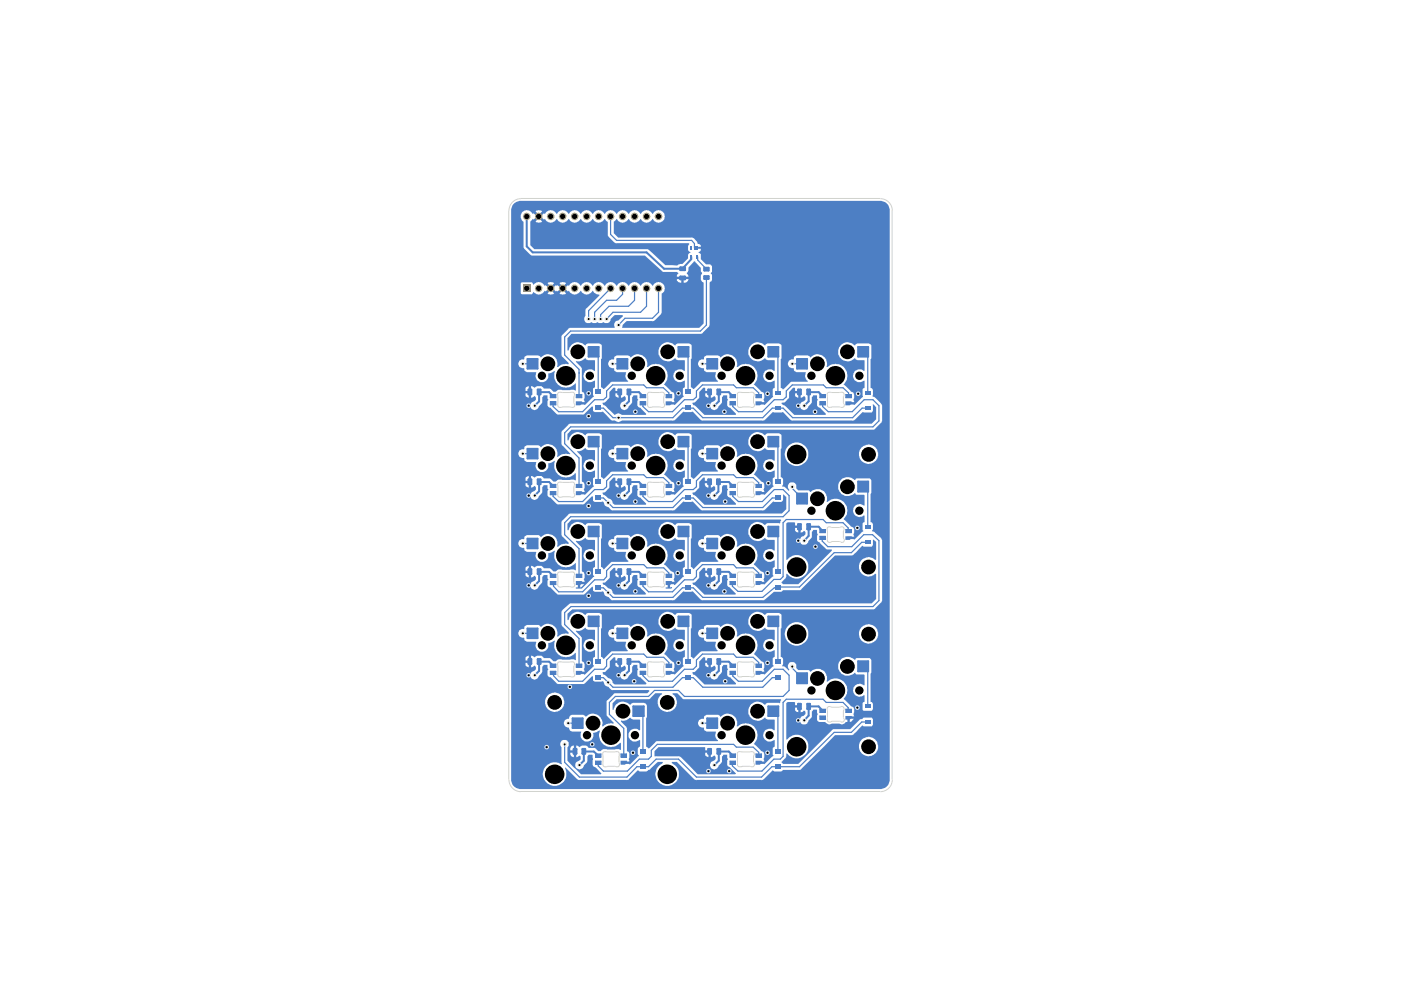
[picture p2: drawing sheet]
<svg xmlns="http://www.w3.org/2000/svg" width="297mm" height="210mm" viewBox="0 0 297 210" stroke-linecap="round" stroke-linejoin="round" font-family="sans-serif">
<g fill="#4d7fc4">
<path d="M108.8 43.3l.6-.5 .8-.2 76.9 .1a1.91 1.91 0 0 1 1.5 1.7v121.1l-.2 .8a2.05 2.05 0 0 1-1.5 1h-76.7l-.8-.3-.6-.5-.4-1v-16.7h7.2l.1 1a1.9 1.9 0 0 0 1.6 1.1 2.02 2.02 0 0 0 2.3-1.7 2.02 2.02 0 0 0-1.7-2.3 2.06 2.06 0 0 0-2.3 1.9h-7.2v-8h3l.1 .4 .6 .3v-1h-.7v.3h-3v-.8h3.7v-1l-.6 .3-.1 .7h-3v-5.7h1.5l.3 .7 .5 .2h.4l.2 .6 .4 .3h2a1.4 1.4 0 0 0 .9 2.1 1.32 1.32 0 0 0 1.5-.7l.1-.3v-.9l.8-.2 .5-.3 .2 .2-.1 .1a2.42 2.42 0 0 0 2.2 3.2 2.01 2.01 0 0 0 2-.8h.3v1.5l-.4-.2h-3.3l-.5 .4h-.6l-.7-.7h-1.3l-.5-.5h-.9l-.5 .4-.8-.4v2.5l.7-.4 .3 .3a1.02 1.02 0 0 1-.9 1.1 .91 .91 0 0 0 .2 1.5 .91 .91 0 0 0 1.3-.7l.8-.8v-1.2l.2-.3h.9v.6l.1 .2-.1 .4 .1 1.1 .3 .3h.3v.2l1.4 1.2h5.7l1.7-1.7 .1 .2v.8l.4 .2 1.7-.1 .2 .2a.97 .97 0 0 0 1 1l.6 .7 .4 .1 7.5-.1 .2 .3-.5 .4-7.1 .1-1.5 1.5v3.1l1.5 1.6-1.5 .2-.9 .5a2.06 2.06 0 0 0-1-2.4 2.06 2.06 0 0 0-2.5 .4l-.5-.4h-2.5l-.4 .2-.2 .6h-.3l-.6 .3a.93 .93 0 0 0 .2 1.3l.2 .2a.6 .6 0 0 1 .7 .7l.4 .2h2v1.4a1.35 1.35 0 0 0 2.4 .1l.2-.4v-.8l.8-.2 .4-.3 .2 .2a2.54 2.54 0 0 0 .6 2.6 2.54 2.54 0 0 0 2.7 .5l1-.7 .2 .1-.1 1.4-.4-.2h-3.4l-.4 .5h-.6l-.6-.7h-1.4l-.5-.5h-.9l-.5 .3-.7-.3v2.4l.7-.3 .2 .2v.6l-.8 .5a.9 .9 0 0 0 .2 1.5 .9 .9 0 0 0 1.3-.7 2.17 2.17 0 0 0 .8-2l.2-.3 .8 .1v2.1l1.9 1.8-.1 .2h-4.2l-1.5-1.5-1.4-1.4v-1.4h.6l.3 .5 .5 .1v-.9h-.8v.3h-.6v-.9l1.4 .1v-1a.75 .75 0 0 0-.8 .9h-.6v-.6l.3-.2v-.8l-.3-.3-.3-.2h-.6l-.4 .2a.86 .86 0 0 0 0 1.3l.1 3.6h-.1a3.4 3.4 0 0 0-2.2-.3 2.51 2.51 0 0 0-1.2 3.9 2.51 2.51 0 0 0 4.1-.2l.2-.2a2.73 2.73 0 0 0-.1-2.3l.2-.2 2.5 2.7h.4h9.9l.5-.1 1.9-2 .4 .3h1.5l.3-.4h.4l1.6-1.7h1.1v.3a2.51 2.51 0 0 0-1.4 3.2 2.51 2.51 0 0 0 3.2 1.5 2.51 2.51 0 0 0 1.5-3.2 2.4 2.4 0 0 0-1.4-1.5l.1-.3h1l3.8 3.9h.3h13.9h.3l2-2.1 .4 .3h1.4l.4-.4h3.8l5-5h7.3a1.92 1.92 0 0 0 1.3 2 2.16 2.16 0 0 0 2.8-1.5 2.06 2.06 0 0 0-1.5-2.4 2.06 2.06 0 0 0-2.5 1.3l-.1 .6h-7.3l2.2-2.3h3.8l2-2.1 .3 .2h1.7l.3-.3v-1.2l-.3-.4h-1.7l-.3 .4-.6 .1-1.9 2-3.9 .1-7.2 7.3h-3.2l-.3-.4 .8-.8 .2-.4v-.6l.7 .5a2.55 2.55 0 0 0 4-1.5 2.53 2.53 0 0 0-3.4-2.8l-1.3 .8v-6.5h1.9v.3l.6 .4v-1h-.6v.3h-1.9v-1.2l.3-.3h1.5l.1 .7h1.2v1.5l.5-.3 .5 .2a1.2 1.2 0 0 1-1 1.2 .92 .92 0 0 0 .4 1.5h.6l.3-.2 .3-.6 .7-.7v-1.2l.4-.4h.7v.6l.2 .3-.2 .3 .1 1.1 .4 .3 1.3 .1a.96 .96 0 0 0 1.4 .2h1.6l.6 .2 .7-.5 1.2-.1 .5-.6h-.8v.7h-.5v-1.2h1.4l-.2-.4 .2-.5v-.7a.6 .6 0 0 0-.7-.5l-1.5-1.5 .3-.6a2.48 2.48 0 0 0-.4-3.2 2.48 2.48 0 0 0-3.3 0l-.2-.1v-1.1a1.96 1.96 0 0 0-1.6-1.5 1.63 1.63 0 0 0-1.7 .6l-.6-.3h-2.2l-.4-.5v-.4h8.9a2.17 2.17 0 0 0 1.5 2.1 1.68 1.68 0 0 0 1.9-.6h.3l.2 .3 1.7 .1v2.2l-.2 .1a1.34 1.34 0 0 0-2 .2 1.34 1.34 0 0 0 .6 2l.6 .1 1-.3v1.4l-.4 .3 .1 1.5h1.9l.2-.2v-1.2l-.5-.4v-6l.1-.2v-2.6l-.3-.5h-2.8l-.2 .4-.3-.1a2.05 2.05 0 0 0-2.7-.1l-.5 .7-.2 .8h-8.9l-.1-.6-.5-.2h-.6l-.4 .3a.89 .89 0 0 0 .2 1.3l-.3 .2-.7-.9-.5-.1 .1-.4v-1.1l-.5-.4v-4.8h.9a2.5 2.5 0 0 0 2.6 2.4 2.5 2.5 0 0 0 2.4-2.5h10.7v.2a1.88 1.88 0 0 0 1.1 1.6 2.11 2.11 0 0 0 3-1.4 2.01 2.01 0 0 0-1.6-2.4l-.5-.1-.9 .3a1.87 1.87 0 0 0-1.1 1.8h-10.7v-.5a2.52 2.52 0 0 0-2.8-2 2.52 2.52 0 0 0-2.2 2.6h-.9v-1.2l.2-.2-.1-2.9-.4-.2h-2.5l-.6 .4a1.98 1.98 0 0 0-2-.6 1.98 1.98 0 0 0-1.4 1.6v1.1a2.14 2.14 0 0 0 3.5 .6l.5 .4 1.6 .1v2.1h-.3a1.41 1.41 0 0 0-1.9 .4 1.37 1.37 0 0 0 .7 2.1h.6l.7-.4 .2 .1v1.4l-.5 .2v1.5l.2 .1v.2h-.2l-1.7 1.7-1.5-.1v-.5h1.5l-.2-.4 .2-.4v-.8l-.2-.4-.5-.2-1.5-1.6a2.49 2.49 0 0 0 0-3.5 2.49 2.49 0 0 0-3.4-.1h-.3v-.2a2.02 2.02 0 0 0-1-2.3 2.02 2.02 0 0 0-2.5 .4l-.4-.4h-2.5l-.4 .3-.3 .6-.3-.1-.6 .5a1.06 1.06 0 0 0 1.1 1.5l.1 .5 .4 .3h2a1.35 1.35 0 0 0 .3 1.7v.3h-3.4l-1.5 1.5h-.3l-.4-.3v-6l.1-.2v-2.7l-.5-.4h-2.4l-.5 .4a2.06 2.06 0 0 0-2.1-.6 2.06 2.06 0 0 0-1.5 1.6l.1 1.1a2.14 2.14 0 0 0 3.5 .6l.5 .4 1.5 .1v2.1h-.3a1.41 1.41 0 0 0-1.9 .4 1.37 1.37 0 0 0 .8 2.1h.6l.6-.4 .2 .1v1.4l-.4 .2v1.5l.1 .2-1.8 1.8-1.5-.1v-.5h1.4l-.2-.4 .2-.4v-.8l-.2-.4-.3-.1-1.4-1.5-.3-.1 .1-.1a2.52 2.52 0 0 0 0-3.5 2.52 2.52 0 0 0-3.5-.1h-.2v-.2a2.02 2.02 0 0 0-1-2.3 2.02 2.02 0 0 0-2.5 .4l-.4-.4h-2.6l-.4 .3-.3 .6-.3-.1-.6 .5a1.06 1.06 0 0 0 1.1 1.5l.1 .5 .4 .3h2.1a1.35 1.35 0 0 0 .3 1.7l-.1 .3h-3.4l-1.4 1.5-.3 .1-.5-.4v-6l.2-.2v-2.7l-.5-.4h-2.5l-.6 .4a2.04 2.04 0 0 0-2.1-.6 2.04 2.04 0 0 0-1.4 1.7l-.2-.1v-1.3l1-.9h64l1.6-1.4 .1-.4v-12.9l-.1-.4-1.5-1.3-.5-.2 .2-.3v-1.2l-.5-.4v-6l.1-.2v-2.6l-.3-.5h-2.8l-.2 .4-.3-.1a2.01 2.01 0 0 0-2.6-.2 2.01 2.01 0 0 0-.5 2.6 1.67 1.67 0 0 0 1.2 1.1 1.68 1.68 0 0 0 1.9-.6h.3l.2 .3 1.7 .1v2.2l-.2 .1a1.34 1.34 0 0 0-2 .2 1.34 1.34 0 0 0 .6 2l.6 .1 1-.3v1.4l-.4 .3v1.4l.1 .2-.3 .2-1.5 1.6-1.5-.1v-.5h1.4a.61 .61 0 0 1 0-.9l-.1-1-.6-.2-1.5-1.5v-.2a2.34 2.34 0 0 0 .5-2.8 2.43 2.43 0 0 0-3.9-.8l-.2-.1v-1.1a1.96 1.96 0 0 0-1.6-1.5 1.63 1.63 0 0 0-1.7 .6l-.6-.3h-2.2l-.4-.5v-.7l-.6-.5h-.6l-.4 .3a.89 .89 0 0 0 .2 1.3l-.3 .2-.7-.9-.5-.1 .1-.4v-1.1l-.5-.4v-4.8h.9a2.5 2.5 0 0 0 2.6 2.4 2.5 2.5 0 0 0 2.4-2.5h10.7l.3 1.1 .3 .4 .6 .3a2.05 2.05 0 0 0 2.9-1.4l-.1-.8a1.64 1.64 0 0 0-1.2-1.5 2.04 2.04 0 0 0-2.8 1.9h-10.7v-.5a2.52 2.52 0 0 0-2.8-2 2.52 2.52 0 0 0-2.2 2.6h-.9v-1.2l.2-.2-.1-2.9-.4-.2h-2.5l-.6 .4a1.98 1.98 0 0 0-2-.6 1.98 1.98 0 0 0-1.4 1.6v1.1a2.14 2.14 0 0 0 3.5 .6l.5 .4 1.6 .1v2.1h-.3a1.41 1.41 0 0 0-1.9 .4 1.37 1.37 0 0 0 .7 2.1h.6l.7-.4 .2 .1v1.4l-.5 .2v1.5l.2 .1v.2h-.2l-1.7 1.7-1.5-.1v-.5h1.5l-.2-.4 .2-.4v-.8l-.2-.4-.5-.2-1.4-1.4h-.1a3.3 3.3 0 0 0 .7-2.1 2.51 2.51 0 0 0-3.1-2.3l-1 .6h-.3a2.05 2.05 0 0 0-.9-2.5 2.05 2.05 0 0 0-2.6 .4l-.5-.4h-2.4l-.4 .3-.3 .6-.3-.1-.6 .4a.95 .95 0 0 0 .4 1.4l.6 .1 .2 .6 .4 .3h2a1.46 1.46 0 0 0 .4 1.9l-3.5 .1-1.5 1.5h-.3l-.4-.3v-6l.1-.2v-2.7l-.5-.4h-2.4l-.6 .4a1.98 1.98 0 0 0-2.1-.6 1.98 1.98 0 0 0-1.4 1.6l.1 1.1a2.14 2.14 0 0 0 3.5 .6l.5 .4 1.5 .1v2.1h-.3a1.41 1.41 0 0 0-1.9 .4 1.37 1.37 0 0 0 .8 2.1h.6l.6-.4 .2 .1v1.4l-.4 .2v1.5l.1 .1v.2h-.1l-1.7 1.7-1.5-.1v-.5h1.4l-.2-.4 .2-.4v-.8l-.2-.4-.5-.2-1.3-1.4h-.2a3.3 3.3 0 0 0 .8-2.1 2.51 2.51 0 0 0-3.2-2.3l-1 .6h-.2a2.05 2.05 0 0 0-.9-2.5 2.05 2.05 0 0 0-2.6 .4l-.5-.4h-2.5l-.4 .3-.3 .6-.3-.1-.6 .4a.95 .95 0 0 0 .4 1.4l.6 .1 .2 .6 .4 .3h2.1a1.46 1.46 0 0 0 .4 1.9l-3.6 .1-1.5 1.5h-.3l-.4-.3v-6l.2-.2v-2.7l-.5-.4h-2.5l-.6 .4a2.07 2.07 0 0 0-2.1-.6 2.07 2.07 0 0 0-1.4 1.7l-.2-.1v-1.4l.9-.8h64.1l1.6-1.4 .1-.4v-3.4l-.1-.2-1.5-1.5-.4-.1 .1-1.5-.5-.4v-6.1l.1-.2v-2.7l-.5-.4h-2.4l-.5 .4a2.06 2.06 0 0 0-2.1-.6 2.06 2.06 0 0 0-1.5 1.7l.1 1.1 .7 .8a2.3 2.3 0 0 0 2.8-.3l.5 .5 1.5 .1v2.1h-.3a1.41 1.41 0 0 0-1.9 .3 1.37 1.37 0 0 0 .8 2.1h.6l.6-.3 .2 .1v1.4l-.4 .4 .1 1.6-1.8 1.7-1.5-.1v-.5h1.4a.61 .61 0 0 1 0-.9v-.7l-.2-.5-.5-.1-1.3-1.5h-.2a3.3 3.3 0 0 0 .8-2.1 2.47 2.47 0 0 0-1.6-2.2 2.47 2.47 0 0 0-2.6 .5h-.2v-.2a2.03 2.03 0 0 0-1.1-2.2 2.03 2.03 0 0 0-2.4 .4l-.5-.4h-2.5l-.4 .2-.3 .7a.85 .85 0 0 0-1.1 1l.3 .5 .5 .3h.4l.2 .6 .4 .2 2.1 .1a1.46 1.46 0 0 0 .4 1.9h-3.6l-1.6 1.7-.5-.3-.1-6.2 .2-.2v-2.7l-.5-.4h-2.5l-.6 .4a1.98 1.98 0 0 0-2-.6 1.98 1.98 0 0 0-1.4 1.7v1.1l.7 .8a2.3 2.3 0 0 0 2.8-.3l.5 .5 1.6 .1v2.1h-.3a1.41 1.41 0 0 0-1.9 .3 1.37 1.37 0 0 0 .7 2.1h.6l.7-.3 .2 .1v1.4l-.5 .4 .1 1.6-1.8 1.7-1.5-.1v-.5h1.5a.61 .61 0 0 1 0-.9v-.7l-.2-.5-.5-.1-1.4-1.5h-.1a3.3 3.3 0 0 0 .7-2.1 2.47 2.47 0 0 0-1.5-2.2 2.47 2.47 0 0 0-2.6 .5h-.3v-.2a2.03 2.03 0 0 0-1-2.2 2.03 2.03 0 0 0-2.5 .4l-.5-.4h-2.4l-.4 .2-.3 .7a.85 .85 0 0 0-1.1 1l.3 .5 .5 .3h.4l.2 .6 .4 .2 2 .1a1.46 1.46 0 0 0 .4 1.9h-3.5l-1.5 1.6h-.3l-.4-.4v-6l.1-.2v-2.7l-.5-.4h-2.4l-.6 .4a1.98 1.98 0 0 0-2.1-.6 1.98 1.98 0 0 0-1.4 1.7l.1 1.1 .7 .8a2.3 2.3 0 0 0 2.8-.3l.5 .5 1.5 .1v2.1h-.3a1.41 1.41 0 0 0-1.9 .3 1.37 1.37 0 0 0 .8 2.1h.6l.6-.3 .2 .1v1.3l-.4 .3v1.4l.1 .1v.3h-.1l-1.7 1.7-1.5-.1v-.5h1.4l-.2-.5 .2-.4v-.7a.59 .59 0 0 0-.7-.6l-1.3-1.5h-.2v-.2a2.49 2.49 0 0 0 .1-3.4 2.49 2.49 0 0 0-3.5-.2h-.2v-.2a2.03 2.03 0 0 0-1.1-2.2 2.03 2.03 0 0 0-2.4 .4l-.5-.4h-2.5l-.4 .2-.3 .7a.85 .85 0 0 0-1.1 1l.3 .5 .5 .3h.4l.2 .6 .4 .2 2.1 .1a1.46 1.46 0 0 0 .4 1.9h-3.6l-1.5 1.6h-.3l-.4-.4v-6l.2-.2v-2.7l-.5-.4h-2.5l-.6 .4a2.04 2.04 0 0 0-2.1-.6 2.04 2.04 0 0 0-1.4 1.7h-.2v-2.7l.9-.8h27.6l1.5-1.5 .2-.3v-9.1l.5-.5v-1.1l-.3-.3 .3-.3v-1.2l-.5-.5h-.8l-1.1-1.1v-1.1l-.5-.3 .4-.2 .1-.6h-.6l.1-.4h.5v-.3l-.3-.3h-.4l-.2-.6-.6-.6-.5-.2-15.5 .1-1-1v-2.4l.6-.6a1.38 1.38 0 0 0 2.1 .6l.5-.6 .1 .2a1.36 1.36 0 0 0 1.9 .4l.5-.6 .2 .2a1.36 1.36 0 0 0 1.8 .4l.5-.6 .2 .2a1.36 1.36 0 0 0 1.9 .4 1.34 1.34 0 0 0 0-2.1 1.34 1.34 0 0 0-2.1 .5v-.2a1.43 1.43 0 0 0-2.5 .2l-.1-.2a1.43 1.43 0 0 0-2.4 .2l-.1-.2a1.43 1.43 0 0 0-2.5 .2l-.1-.2a1.43 1.43 0 0 0-2.4 .2l-.1-.2a1.43 1.43 0 0 0-2.5 .2v-.2a1.43 1.43 0 0 0-2.5 .2l-.1-.2a1.43 1.43 0 0 0-2.4 .2l-.1-.2a1.43 1.43 0 0 0-2.5 .2l-.1-.2a1.43 1.43 0 0 0-2.4 .2l-.2-.3-.7 .8 .7 .8 .2-.3a1.38 1.38 0 0 0 2 .6l.5-.6 .2 .2a1.36 1.36 0 0 0 1.9 .4l.5-.6 .1 .2a1.36 1.36 0 0 0 1.9 .4l.5-.6 .2 .2a1.36 1.36 0 0 0 1.8 .4l.5-.6 .2 .2a1.36 1.36 0 0 0 1.9 .4l.5-.6 .7 .7v2.9l1.6 1.6h15.5l.1 .2-.2 .4v.8l.5 .4v.2l-.5 .4v.8l-1.2 1.2h-.6l-.5 .3-2.5-.1-3.8-3.4h-24l-.9-.8v-5h1.1l.7 .2 .8-.2-.8-.8-.7 .8h-1.1l.5-.6 .2 .3 .8-.8-.8-.8-.2 .3-.5-.6h1.1l.7 .8 .8-.8-.3-.2h-.7a2.16 2.16 0 0 1-1.8 0 1.44 1.44 0 0 0-1.8 1v.6l.3 .5 .3 .3v5.5l1.7 1.7h24l3.8 3.5h3l.3 .3-.3 .3v.4h2.5l-.4-.6v-.3l.4-.4v-.7l1.1-1.2h.3v.1l1.2 1.1v.9l.2 .2-.2 .6v1l.2 .4 .4 .1v8.7l-.9 .9h-16.4l.1-.6 .8-.8h5.9l1.5-1.6 .1-.2v-4.1a1.32 1.32 0 0 0 .3-2 1.32 1.32 0 0 0-2 .1l-.3 .3v-.1a1.43 1.43 0 0 0-2.5 .1l-.1-.1a1.43 1.43 0 0 0-2.4 .1l-.1-.1a1.43 1.43 0 0 0-2.5 .1l-.1-.1a1.43 1.43 0 0 0-2.4 .1l-.1-.1a1.43 1.43 0 0 0-2.5 .1v-.1a1.43 1.43 0 0 0-2.5 .1l-.1-.1a1.43 1.43 0 0 0-2.4 .1l-.2-.2-.8 .7 .8 .8 .2-.3a1.42 1.42 0 0 0 1.2 .8 1.42 1.42 0 0 0 1.3-.8 1.42 1.42 0 0 0 1.3 .8 1.42 1.42 0 0 0 1.2-.8l.5 .5 .4 .3 .6 .1v.2l-2.9 2.7-.1 1.6a.96 .96 0 0 0 .4 1.5h.6l.2-.2 .4 .2h.6l.3-.2 .4 .2h.6l.2-.2 1.1 .2 .3-.2 .3-.3v-.4l.8-.8 1.8 .1v.2l-1 .9a.89 .89 0 0 0-.8 .5 .89 .89 0 0 0 .1 .9l-9.8 .2-1.6 1.6v4.2l.1 .2 1.5 1.4v.2a3.3 3.3 0 0 0-2.1 .4l-.4 .2a2.06 2.06 0 0 0-.9-2.4 2.06 2.06 0 0 0-2.6 .4l-.5-.4h-2.4l-.4 .2-.3 .7a.85 .85 0 0 0-1.1 1l.3 .5 .5 .3h.4l.2 .6 .4 .2 2 .1a1.4 1.4 0 0 0 .9 2 1.32 1.32 0 0 0 1.5-.7l.1-.2v-.9l.8-.2 .5-.3 .2 .1-.1 .1a2.42 2.42 0 0 0 2.2 3.2 2.19 2.19 0 0 0 2.1-.7h.2v1.4l-.4-.2h-3.3l-.5 .5h-.6l-.7-.7h-1.3l-.5-.5a1.77 1.77 0 0 0-1.5 .3l-.7-.3v2.4l.7-.3 .3 .2v.6l-.9 .5-.3 .6 .3 .8 .3 .2a.97 .97 0 0 0 1.2-.7l.8-.9v-1.1l.2-.4h.9v.7l.1 .2-.1 .3v1l.4 .4h.3l1.3 1.5 5.3 .1 .6-.2 1.5-1.6h.1l.1 .9 .4 .3 1.7-.1 1.7 1.8 1 .1a.91 .91 0 0 0 1.3 0h10.9h.3l1.9-1.9h2l1.7 1.8 .4 .1h12.7h.4l1.7-1.8h2.2l1.6 1.7 .5 .1h12.7h.3l1.8-1.8 1.9 .1 .3-.4v-1.3l.7 .5v2.6l-1 .9h-64.1l-1.7 1.7v2.7l1.9 2-.2 .2a2.89 2.89 0 0 0-2.3 .4l-.3 .1a2.05 2.05 0 0 0-.9-2.5 2.05 2.05 0 0 0-2.6 .4l-.5-.4h-2.4l-.4 .3-.3 .6-.3-.1-.6 .4a.95 .95 0 0 0 .4 1.4l.6 .1 .2 .6 .4 .3h2a1.4 1.4 0 0 0 .9 2.1 1.32 1.32 0 0 0 1.5-.7l.1-.3v-.9l.8-.2 .5-.3 .2 .2-.1 .1a2.42 2.42 0 0 0 2.2 3.2 2.01 2.01 0 0 0 2-.8h.3l-.1 1.5-.3-.2h-3.3l-.5 .4h-.6l-.7-.7h-1.3l-.5-.5h-.9l-.5 .4-.8-.4v2.5l.7-.4 .3 .3a1.21 1.21 0 0 1-.9 1.2l-.2 .1-.1 .6 .3 .5 .3 .2a.97 .97 0 0 0 1.2-.7l.8-.8v-1.2l.2-.3h.9v.6l.1 .2-.1 .4v1l.4 .4h.3l1.3 1.4 .3 .1 5.4-.1 1.7-1.7 .2 .1v.9l.4 .2 1.7-.1 .2 .2a.97 .97 0 0 0 1 1l.5 .6 .5 .2h12.7l.3-.1 1.9-1.9h2l1.7 1.8 .4 .2h12.7l.4-.1 1.8-1.9h1.9l.2-.3 .1-1.2 .6 .5v2.7l-.9 .9h-45.1l-1.7 1.7v2.9l.1 .2 1.5 1.4v.2h-.4a1.94 1.94 0 0 0-1.8 .6h-.3l.1-1.1a2.07 2.07 0 0 0-3.6-.9l-.4-.4h-2.5l-.4 .2-.1 .5-.2 .1a.97 .97 0 0 0-1 .5 .97 .97 0 0 0 .2 1.1l.5 .3h.4a.82 .82 0 0 0 .6 .8l2 .1a1.4 1.4 0 0 0 .9 2 1.35 1.35 0 0 0 1.6-1v-.8l.8-.2 .6-.3 .1 .1-.2 .4a2.85 2.85 0 0 0 .4 1.8l.4 .5 .9 .5a2.34 2.34 0 0 0 2.7-.7l.2 .1v1.4l-.4-.2h-3.3l-.5 .5h-.6l-.7-.7h-1.3l-.5-.5h-.9l-.5 .3-.8-.3v2.4l.7-.3 .3 .2a1.17 1.17 0 0 1-1 1.2 .91 .91 0 0 0 .3 1.4 .91 .91 0 0 0 1.3-.6l.8-.9v-1.1l.2-.4h.9v.7l.1 .2-.1 .3v1l.4 .4h.3l1.4 1.6h5.7l1.7-1.7 .1 .1v.7l.4 .3 1.7-.1 .2 .2a.97 .97 0 0 0 1 1l.6 .7h.4h12.7h.3l1.9-1.9h2l1.7 1.8 .4 .1h12.8l2.3-1.8h1.5l.4-.4h3.8l7.2-7.3h3.8l2-2.1 .3 .2h1.7l.3-.3 .1-1.2 .6 .5v3.7l-.3 .1-.2-.2a1.97 1.97 0 0 0-3.1 1.1l-.1 1 .2 .5 .4 .6 .7 .4a2.6 2.6 0 0 0 2.3-.4l.1 5.3-1 .9h-64l-1.8 1.7v2.9l.1 .3 1.5 1.3v.3a3.3 3.3 0 0 0-2.1 .4l-.4 .2a2.06 2.06 0 0 0-.9-2.4 2.06 2.06 0 0 0-2.6 .3l-.4-.4h-2.5l-.4 .3-.3 .6-.3-.1-.5 .3-.3 .7h-1.5v-12.5h3l.1 .4 .6 .2v-.9h-.7v.3h-3v-.9l3.7 .1v-1l-.6 .2-.1 .7h-3v-18.2h3l.1 .4 .6 .3v-1h-.7v.3h-3v-.8h3.7v-1l-.6 .3-.1 .7h-3v-18.2h3l.1 .4 .6 .2v-.9h-.7v.3h-3v-.9l3.7 .1v-1l-.6 .2-.1 .7h-3v-20.8h2l.3 .4h2.1l.3-.5a1.27 1.27 0 0 0 1.8 .3h1.2l.7 .3 .5-.1a2.16 2.16 0 0 1 1.8 0h.7l.3-.2-.8-.7-.7 .7h-1.1l-.7-.7-.7 .7h-1.1l.5-.6 .2 .3 .7-.8h.8l.7 .8 .1-.3 .2 .3 .8-.8-.8-.7-.2 .2-.1-.2-.7 .7h-.8l-.7-.7-.2 .2-.5-.6h1.1l.7 .8 .7-.8h1.1l.7 .8 .8-.8-.3-.1h-.7a2.16 2.16 0 0 1-1.8 0l-.5-.1-.7 .2h-1.2a1.27 1.27 0 0 0-1.8 .4l-.3-.5h-2.1l-.3 .2v1.9h-2v-2.8h35.1a.67 .67 0 0 0 .9 .7h1l.5-.4 .1-.3h-1.1v.7h-.5v-.7h-36v-14.8z"/>
<path d="M138.8 159.3l.8-.9h9.8l.1 .7h1.2v1.4l.7-.3 .3 .2a1.17 1.17 0 0 1-1 1.2 .95 .95 0 0 0 .4 1.5 .97 .97 0 0 0 1.2-.7l.8-.9v-1.1l.2-.4h.9v.7l.1 .2-.1 .3v1l.1 .3 .5 .1 1.2 1.5-8.1 .1-3.8-3.8h-5.3v-.5h10.7l.1 .4 .6 .2v-.9h-.7v.3h-10.7z"/>
<path d="M131.7 152.8v-.1a1.8 1.8 0 0 0 1.9-.6l.6 .5 1.5 .1v2.1l-.2 .1a1.33 1.33 0 0 0-1.7-.1 1.33 1.33 0 0 0-.5 1.6v.1a1.39 1.39 0 0 0 2.2 .5h.2v1.2l-.5 .6v1.1l.3 .4-.3 .1-1.6 1.7-1.5-.1v-.5h1.3l-.1-.5 .1-.3v-1l-.5-.4v-5l-.1-.3-1.1-1z"/>
<path d="M129.9 149.1l.8-.8h7l1.2-1.3 1.5 .1a2.37 2.37 0 0 0-.9 2.4l.1 .3a1.9 1.9 0 0 0 1.5 1.1 2.03 2.03 0 0 0 2.3-1.3 2.03 2.03 0 0 0-.8-2.4l.1-.2h.9l1.3 1.3h20.7l-.2 .8-2.7-.1-.5 .4a2.04 2.04 0 0 0-2.1-.6 2.04 2.04 0 0 0-1.4 1.7v.8l.2 .6a2.22 2.22 0 0 0 3.3 .2l.5 .5 1.6 .1v2.1l-.2 .1a1.41 1.41 0 0 0-2 0 1.41 1.41 0 0 0 .7 2.3h.6l.7-.3 .2 .1v1.3l-.5 .3v1.4l.2 .3-.3 .1-1.6 1.7-1.5-.1v-.5h1.5a.61 .61 0 0 1 0-.9v-.7l-.2-.5-.5-.1-1.4-1.5h-.1a3.3 3.3 0 0 0 .7-2.1 2.51 2.51 0 0 0-1.5-2.1 2.51 2.51 0 0 0-2.6 .4h-.3l.1-1.1a2.08 2.08 0 0 0-3.5-.9l-.5-.4h-2.5l-.4 .2-.3 .7-.3-.1-.6 .3a.93 .93 0 0 0 .1 1.3l.5 .3h.4a.82 .82 0 0 0 .6 .8l2 .1a1.46 1.46 0 0 0 .4 1.9h-13l-1.5 1.6h-.3l-.4-.4v-6l.2-.2v-2.5l-.2-.3-.4-.3h-2.4l-.6 .4a2 2 0 0 0-3.2 .3l-.3 .8h-.1z"/>
<path d="M130.1 139.4h.4v.6h1.2v1.5l.6-.4 .4 .3a1.02 1.02 0 0 1-1 1.1 .91 .91 0 0 0 .2 1.5 .91 .91 0 0 0 1.4-.7l.7-.8v-1.2l.3-.3h.8v.6l.2 .2-.2 .4v1l.5 .4h.2l1.3 1.4-6.8 .1-.4-.3a1.14 1.14 0 0 0-1-1l-.5-.6a.5 .5 0 0 1-.6-.7l.6-.1 .8-.8 .1-.8h1.2l.1 .4 .5 .3v-1h-.6v.3h-1.2v-.6z"/>
<path d="M148.3 140.2l.8-.8h.3l.1 .6h1.2v1.5l.7-.4 .3 .3a1.02 1.02 0 0 1-.9 1.1 .91 .91 0 0 0 .2 1.5 .91 .91 0 0 0 1.3-.7l.8-.8v-1.2l.2-.3h.9v.6l.1 .2-.1 .4v1l.1 .2 .6 .3 1.1 1.2v.1l-6.6 .1-2-1.9a.5 .5 0 0 1-.5-.7h.4l.9-.9 .1-.8h1.2l.1 .4 .6 .3v-1h-.7v.3h-1.2z"/>
<path d="M122.1 133.8l.2-.1a2 2 0 0 0 1.8-.6l.5 .4 1.6 .1v2.1l-.2 .1a1.41 1.41 0 0 0-2 .1v.2a1.37 1.37 0 0 0 .7 2.1h.6l.7-.4 .2 .1v1.4l-.5 .2v1.5l.2 .1v.2l-.3 .1-1.6 1.7-.1-.2h-1.4v-.5h1.5l-.2-.4 .2-.4v-.8l-.2-.4-.4-.3v-5z"/>
<path d="M148.3 121.2l.8-.8h.3l.1 .6h1.2v1.4l.7-.3 .3 .2a1.17 1.17 0 0 1-1 1.2 .91 .91 0 0 0 .3 1.4 .91 .91 0 0 0 1.3-.6l.8-.9v-1.1l.2-.4h.9v.7l.1 .2-.1 .3v1l.1 .3 .5 .1 1.2 1.5-6.6 .1-2-2a.47 .47 0 0 1-.5-.6l.5-.1 .8-.7 .1-.9h1.2l.1 .4 .6 .2v-.9h-.7v.3h-1.2z"/>
<path d="M129.3 121.2l.8-.8h.3l.1 .6h1.2v1.4l.6-.3 .4 .2a1.17 1.17 0 0 1-1 1.2 .91 .91 0 0 0 .3 1.4 .91 .91 0 0 0 1.3-.6l.7-.9v-1.1l.3-.4h.8v.7l.2 .2-.2 .3v1l.8 .6 1.1 1.3-6.7 .1-.4-.4-.3-.7-.7-.3-.5-.6a.47 .47 0 0 1-.6-.6l.6-.1 .9-.9v-.7h1.2l.1 .4 .5 .2v-.9h-.6v.3h-1.2z"/>
<path d="M122.1 114.7l.2-.1a2 2 0 0 0 1.8-.6l.5 .5 1.6 .1v2.1l-.2 .1a1.41 1.41 0 0 0-2 0 1.41 1.41 0 0 0 .7 2.3h.6l.7-.3 .2 .1v1.3l-.5 .3v1.4l.3 .4h-.3l-2.3 2.5h-1.3v-.3h1.2l.6-.6h-.9v.6h-.5v-1.1h1.5a.61 .61 0 0 1 0-.9l-.1-1-.5-.4v-5z"/>
<path d="M121.2 110.2h44.4l-.2 .8-2.7-.1-.5 .4a2.04 2.04 0 0 0-2.1-.6 2.04 2.04 0 0 0-1.4 1.7v1.1l.7 .8a2.24 2.24 0 0 0 2.8-.3l.5 .5 1.6 .1v2.1h-.3a1.41 1.41 0 0 0-1.9 .3 1.37 1.37 0 0 0 .7 2.1h.6l.7-.3 .2 .1v1.3l-.5 .3v1.4l.2 .3-.3 .1-1.6 1.7-1.5-.1v-.5h1.5l-.2-.5 .2-.4v-.7a.59 .59 0 0 0-.7-.6l-1.5-1.5v-.2a2.49 2.49 0 0 0 0-3.4 2.49 2.49 0 0 0-3.4-.2h-.3l.1-1.1a2.07 2.07 0 0 0-3.6-.9l-.4-.4h-2.5l-.4 .2-.1 .5-.2 .1a.97 .97 0 0 0-1 .5 .97 .97 0 0 0 .2 1.1l.5 .3h.4a.82 .82 0 0 0 .6 .8l2 .1a1.5 1.5 0 0 0 .5 1.9l-3.7 .1-1.4 1.6-.7-.5v-6l.1-.2v-2.7l-.5-.4h-2.4l-.5 .4a2.04 2.04 0 0 0-2.1-.6 2.04 2.04 0 0 0-1.5 1.7l.1 1.1 .7 .8a2.24 2.24 0 0 0 2.8-.3l.5 .5 1.5 .1v2.1h-.3a1.41 1.41 0 0 0-1.9 .3 1.37 1.37 0 0 0 .8 2.1h.6l.6-.3 .2 .1v1.3l-.4 .3v1.4l.2 .3-.4 .2-1.5 1.6h-.2v-.1h-.8v.6h.4l-.2 .3h-1.2v-.3h.5v-1.1h1.4l-.2-.5 .2-.4v-.7l-.2-.5-.5-.1-1.2-1.4-.3-.1a3.3 3.3 0 0 0 .8-2.1 2.51 2.51 0 0 0-1.6-2.1 2.51 2.51 0 0 0-2.6 .4h-.2v-1.1a2.07 2.07 0 0 0-3.5-.9l-.4-.4h-2.6l-.4 .2-.1 .5-.2 .1a.97 .97 0 0 0-.9 .5 .97 .97 0 0 0 .1 1.1l.5 .3h.4a.82 .82 0 0 0 .6 .8l2.1 .1a1.5 1.5 0 0 0 .5 1.9l-3.7 .1-1.6 1.6-.6-.5v-6l.2-.2v-2.7l-.5-.4h-2.5l-.5 .4a2.1 2.1 0 0 0-2.1-.6 2.1 2.1 0 0 0-1.5 1.7h-.2v-1.4z"/>
<path d="M166.7 111l.3-.3h1.5l.1 .7h1.2v1.5l.5-.3 .5 .2a1.2 1.2 0 0 1-1 1.2 .91 .91 0 0 0 .4 1.5h.6l.3-.2 .3-.6 .7-.7v-1.2l.4-.4h.6l.3 .9-.2 .3 .1 1.1 .5 .3v.1l1.3 1.3 1.3 .1v.3l-7.2 7.1h-3.2l-.3-.5 .8-.7 .2-.4v-.6h.2a2.52 2.52 0 0 0 2.6 .9 2.52 2.52 0 0 0 1.9-1.9 2.53 2.53 0 0 0-3.4-2.8l-1.3 .8v-6.5h1.9v.3l.6 .4v-1h-.6v.3h-1.9z"/>
<path d="M129.2 102.1l.8-.8h.4l.1 .6h1.2v1.5l.6-.4 .4 .3a1.21 1.21 0 0 1-1 1.2l-.1 .1a.97 .97 0 0 0 .1 1.1 .97 .97 0 0 0 1.6-.5l.7-.8v-1.2l.3-.3h.8v.6l.2 .2-.2 .4v1l.5 .4 .3 .1 1.1 1.2v.1l-6.7 .1-.4-.3a1.14 1.14 0 0 0-1-1l-.5-.6a.5 .5 0 0 1-.6-.7h.5l.8-.9 .1-.8h1.3l.1 .4 .5 .3v-1h-.6v.3h-1.3z"/>
<path d="M148.3 102.1l.8-.8h.3v.6h1.3v1.5l.7-.4 .2 .3v.6l-1 .7a.97 .97 0 0 0 .2 1.1 .97 .97 0 0 0 1.5-.5l.7-.6 .1-1.4 .1-.2 1-.1v.6l.1 .2-.1 .4v1l.4 .4 .3 .1 1.1 1.2v.1l-6.6 .1-2-1.9a.5 .5 0 0 1-.5-.7h.4l.9-.9 .1-.8 1.1 .1a.74 .74 0 0 0 .8 .6v-1h-.8v.3h-1.1z"/>
<path d="M122.3 95.8l.1-.1a2.3 2.3 0 0 0 1.7-.7l.5 .4 1.6 .1v2.1l-.2 .1a1.41 1.41 0 0 0-2 .1v.2a1.37 1.37 0 0 0 .7 2.1h.6l.7-.4 .2 .1v1.4l-.5 .2v1.5l.2 .1v.2h-.2l-1.7 1.7-1.5-.1v-.5h1.5a.61 .61 0 0 1 0-.8l-.1-1.1-.5-.4v-5.1z"/>
<path d="M129.2 83.1l.8-.9h.4l.1 .7h1.2v1.4l.6-.3 .4 .2a1.21 1.21 0 0 1-1 1.2l-.1 .2a.97 .97 0 0 0 .1 1.1 .97 .97 0 0 0 1.6-.5l.7-.9v-1.1l.3-.4h.8v.7l.2 .2-.2 .3v1l.5 .4 .3 .1 1.1 1.2v.2l-5.2 .1a1.02 1.02 0 0 0-1.5 0l-1.9-2a.5 .5 0 0 1-.6-.7h.5l.8-.8 .1-.8h1.3l.1 .4 .5 .2v-.9h-.6v.3h-1.3z"/>
<path d="M148.3 83.1l.8-.9h.3l.1 .7h1.2v1.4l.7-.3 .3 .2a1.21 1.21 0 0 1-.9 1.2l-.2 .2a.97 .97 0 0 0 .2 1.1 .97 .97 0 0 0 1.5-.5l.8-.9v-1.1l.2-.4h.9v.7l.1 .2-.1 .3v1l.4 .4 .3 .1 1.1 1.2v.2l-6.6 .1-2-2a.5 .5 0 0 1-.5-.7h.4l.9-.8 .1-.8h1.2l.1 .4 .6 .2v-.9h-.7v.3h-1.2z"/>
<path d="M167.3 83.1l.8-.9h.4l.1 .7h1.2v1.4l.6-.3 .4 .2a1.21 1.21 0 0 1-1 1.2l-.1 .2a.97 .97 0 0 0 .1 1.1 .97 .97 0 0 0 1.6-.5l.7-.9v-1.1l.3-.4h.8v.7l.2 .2-.2 .3v1l.5 .4 .3 .1 1.1 1.2v.2l-6.7 .1-2-2.1h-.3l-.4-.3 .1-.3h.6l.8-.8 .1-.8h1.3l.1 .4 .5 .2v-.9h-.6v.3h-1.3z"/>
<path d="M122.1 76.6l.2-.1a2 2 0 0 0 1.8-.6l.5 .5 1.6 .1v2.1l-.2 .1a1.41 1.41 0 0 0-2 0v.2a1.37 1.37 0 0 0 .7 2.1h.6l.7-.3 .2 .1v1.3l-.5 .3v1.4l.2 .1v.3h-.2l-1.7 1.7-1.5-.1v-.5h1.5a.61 .61 0 0 1 0-.9l-.1-1-.5-.4v-4.9z"/>
</g>
<g fill="none" stroke="#4d7fc4" stroke-width=".25">
<path d="M129.5 45.9v3.8l1.2 1.3h15.9l.6 .6v1M147.9 54.4v.7l1.9 2M149.8 58.8v10.1l-1.3 1.3h-27.5l-1.3 1.3v3.8l3.1 3v5.7M110.8 77.1h2.1M122.8 79.1h.1M125.8 74.6l1 .9v7.6M129.5 61.1l-4.7 4.8v1.7M129.9 77.1h2.1M132 61.1v1.3l-1.3 1.3h-2.1l-2.5 2.5v1.4M134.5 61.1v2.6l-1.2 1.2h-4.2l-1.8 1.8v.9M137.1 61.1v3.8l-1.3 1.3h-5.8l-1.4 1.4M139.6 61.1v5.1l-1.3 1.3h-5.8l-1.4 1.4"/>
<path d="M144.9 74.6l1 .9v7.6M148.9 77.1h2.1M163.9 74.6l1 .9v7.7M168 77.1h2.1M183 74.6l1 .9v7.7M110.8 96.2h2.1M125.8 93.6l1 1v7.6M126.8 86.5h1.1l2.1 2.1h12.7l2-2.1h2.3l2 2.1h12.7l2-2.1h2.3l2.1 2.1h12.7l2-2.1h1.2M129.9 96.2h2.1M141.8 84v-.7l-1.2-1.1h-3.5l-.6-.6h-6.6l-1.3 1.3v1.3l-.7 .6h-1.8l-2.6 2.5h-5.1l-1.1-1.1v-.7M144.9 93.6l1 1v7.6M148.9 96.2h2.1"/>
<path d="M160.9 84v-.7l-1.2-1.1h-3.6l-.6-.6h-6.6l-1.2 1.3v1.3l-.7 .6h-1.9l-2.5 2.5h-5.1l-1.2-1.1v-.7M163.9 93.6l1 1v7.6M174.4 85.5v.7l1.2 1.1h5.1l2.5-2.5h1.9l1.3 1.2v3.2l-1.3 1.3h-64.1l-1.3 1.3v2.3l3.1 3v5.8M179.9 84v-.7l-1.2-1.1h-3.5l-.6-.6h-6.6l-1.3 1.3v1.3l-.7 .6h-1.8l-2.6 2.5h-5.1l-1.1-1.1v-.7M110.8 115.2h2.1M125.8 112.7l1 .9v7.6M126.8 105.6h1.1l2.1 2h12.7l2-2h2.3l2 2h12.7l2-2h1.2M129.9 115.2h2.1M141.8 103v-.6l-1.2-1.1h-3.5l-.6-.6h-6.6l-1.3 1.2v1.3l-.7 .6h-1.8l-2.6 2.5h-5.1l-1.1-1.1v-.6M144.9 112.7l1 .9v7.6M148.9 115.2h2.1M155.4 104.6v.6l1.1 1.1h5.1l2.6-2.5h1.8l1.3 1.3v3.2l-1.3 1.3h-45l-1.3 1.2v2.6l3.1 2.9v5.8"/>
<path d="M160.9 103v-.6l-1.2-1.1h-3.6l-.6-.6h-6.6l-1.2 1.2v1.3l-.7 .6h-1.9l-2.5 2.5h-5.1l-1.2-1.1v-.6M163.9 112.7l1 .9v7.6M168 103.2v.3l2.1 2.2M174.3 114v.7l1.2 1.2h5.1l2.5-2.5h1.9l1.4 1.2v12.7l-1.3 1.3h-64l-1.4 1.3v2.5l3.1 3v5.7M179.8 112.6v-.7l-1.1-1.1h-3.5l-.7-.6h-7.8l-.7 .6v11.5l-.6 .6h-1.3l-2.6 2.5h-5l-1.2-1.1v-.7M183 103.2l1 .9v7.6M184 115h-1.3l-2.2 2.2h-3.6l-7.4 7.3h-4.6M110.8 134.3h2.1M125.8 131.7l1 1v7.6M126.8 124.6h1.1l2.1 2.1h12.7l2-2.1h2.3l2 2.1h12.7l2.5-2.1h.7M129.9 134.3h2.1M141.8 122.2v-.7l-1.1-1.1h-3.5l-.7-.7h-6.6l-1.3 1.3v1.3l-.6 .6h-1.9l-2.6 2.6h-5.1l-1.1-1.2v-.6"/>
<path d="M144.9 131.7l1 1v7.6M148.9 134.3h2.1M160.9 122.2v-.7l-1.2-1.1h-3.6l-.6-.7h-6.6l-1.2 1.3v1.3l-.7 .6h-1.9l-2.5 2.6h-5.1l-1.2-1.2v-.6M163.9 131.7l1 1v7.6M120.5 153.3h1.9M126.8 143.7h1.1l2.1 2h12.7l2-2h2.3l2 2h12.7l2-2h1.2M135.4 150.8l.9 .9v7.6M141.8 141.1v-.6l-1.1-1.1h-3.5l-.7-.7h-6.6l-1.3 1.3v1.2l-.6 .7h-1.9l-2.6 2.5h-5.1l-1.1-1.1v-.6M148.9 153.3h2.1M155.4 142.7v.6l1.1 1.1h5.1l2.6-2.5h1.8l1.3 1.3v3.2l-1.3 1.3h-20.9l-1.3-1.3h-5l-1.3 1.3h-7l-1.3 1.2v2.6l3 2.9v5.8M160.9 141.1v-.6l-1.2-1.1h-3.6l-.6-.7h-6.6l-1.2 1.3v1.2l-.7 .7h-1.9l-2.5 2.5h-5.1l-1.2-1.1v-.6M163.9 150.8l1 .9v7.6"/>
<path d="M168 141.3v.3l2.1 2.2M179.8 150.7v-.7l-1.1-1.1h-3.5l-.7-.6h-7.8l-.7 .6v11.5l-.6 .6h-1.3l-2.6 2.5h-5l-1.2-1.1v-.7M183 141.3l1 .9v7.6M184 153.1h-1.3l-2.2 2.2h-3.6l-7.4 7.3h-5.8l-2.2 2.2h-13.8l-3.9-3.8h-4.7l-1.6 1.6h-2.5l-2.1 2.2h-10l-3.2-3.2v-3.8M160.9 160.2v-.7l-1.2-1.1h-3.6l-.6-.6h-16.1l-1.3 1.3v1.3l-.6 .6h-1.9l-2.6 2.5h-5.1l-1.1-1.1v-.7"/>
</g>
<g fill="none" stroke="#4d7fc4" stroke-width=".42">
<path d="M111.7 45.9v6.3l1.2 1.3h24.2l3.7 3.5h3.9l1.9-2.1v-.5M117.3 84l-.9-.9h-2.1v2l-.9 .9M136.3 84l-.8-.9h-2.2v2l-.9 .9M155.4 84l-.9-.9h-2.1v2l-.9 .9M174.4 84l-.8-.9h-2.2v2l-.9 .9M117.3 103l-.9-.8h-2.1v1.9l-.9 1M136.3 103l-.8-.8h-2.2v1.9l-.9 1M155.4 103l-.9-.8h-2.2v2l-.8 .9M174.4 112.6l-.8-.9h-2.2v1.9l-.9 1M117.3 122.1l-.9-.9h-2.1v2l-.9 .9M136.3 122.1l-.8-.9h-2.2v2l-.9 .9M155.4 122.1l-.9-.9h-2.1v2l-.9 .9"/>
<path d="M117.3 141.1l-.9-.8h-2.1v1.9l-.9 1M136.3 141.1l-.8-.8h-2.2v1.9l-.9 1M155.4 141.1l-.9-.8h-2.1v1.9l-.9 1M174.4 150.7l-.8-.9h-2.2v1.9l-.9 1M126.8 160.2l-.9-.9h-2.1v2l-.9 .9M155.4 160.2l-.9-.9h-2.1v2l-.9 .9"/>
</g>
<path d="M149.9 95.2h2.2v2h-2.2z" fill="#4d7fc4"/>
<path d="M149.9 95.2h2.2v2h-2.2z" fill="none" stroke="#4d7fc4" stroke-width=".42"/>
<g fill="#4d7fc4">
<path d="M145.3 101.7h1.2v.9h-1.2z"/>
<path d="M141.2 102.7h1.2v.7h-1.2z"/>
</g>
<path d="M141.2 102.7h1.2v.7h-1.2z" fill="none" stroke="#4d7fc4" stroke-width=".21"/>
<path d="M152.1 101.7h.5v.9h-.5z" fill="#4d7fc4"/>
<path d="M152.1 101.7h.5v.9h-.5z" fill="none" stroke="#4d7fc4" stroke-width=".51"/>
<path d="M150.2 101.7h.5v.9h-.5z" fill="#4d7fc4"/>
<path d="M150.2 101.7h.5v.9h-.5z" fill="none" stroke="#4d7fc4" stroke-width=".51"/>
<path d="M154.8 102.7h1.2v.7h-1.2z" fill="#4d7fc4"/>
<path d="M154.8 102.7h1.2v.7h-1.2z" fill="none" stroke="#4d7fc4" stroke-width=".21"/>
<path d="M154.8 104.2h1.2v.7h-1.2z" fill="#4d7fc4"/>
<path d="M154.8 104.2h1.2v.7h-1.2z" fill="none" stroke="#4d7fc4" stroke-width=".21"/>
<path d="M181.9 102.1h2.2v2.1h-2.2z" fill="#4d7fc4"/>
<path d="M181.9 102.1h2.2v2.1h-2.2z" fill="none" stroke="#4d7fc4" stroke-width=".42"/>
<g fill="#4d7fc4">
<path d="M183.4 114.6h1.2v.8h-1.2z"/>
<path d="M183.4 111.3h1.2v.8h-1.2z"/>
<path d="M171.2 111.2h.5v1h-.5z"/>
</g>
<path d="M171.2 111.2h.5v1h-.5z" fill="none" stroke="#4d7fc4" stroke-width=".51"/>
<path d="M173.8 112.3h1.2v.6h-1.2z" fill="#4d7fc4"/>
<path d="M173.8 112.3h1.2v.6h-1.2z" fill="none" stroke="#4d7fc4" stroke-width=".21"/>
<path d="M173.8 113.7h1.2v.7h-1.2z" fill="#4d7fc4"/>
<path d="M173.8 113.7h1.2v.7h-1.2z" fill="none" stroke="#4d7fc4" stroke-width=".21"/>
<path d="M179.3 112.3h1.2v.6h-1.2z" fill="#4d7fc4"/>
<path d="M179.3 112.3h1.2v.6h-1.2z" fill="none" stroke="#4d7fc4" stroke-width=".21"/>
<g fill="#4d7fc4">
<path d="M179.2 113.7h1.4v.3l-.4 .5h-1z"/>
<path d="M162.9 111.7h2.1v2h-2.1z"/>
</g>
<path d="M162.9 111.7h2.1v2h-2.1z" fill="none" stroke="#4d7fc4" stroke-width=".42"/>
<path d="M169 104.6h2.1v2.2h-2.1z" fill="#4d7fc4"/>
<path d="M169 104.6h2.1v2.2h-2.1z" fill="none" stroke="#4d7fc4" stroke-width=".42"/>
<g fill="#4d7fc4">
<path d="M164.3 105h1.2v.9h-1.2z"/>
<path d="M164.3 101.7h1.2v.9h-1.2z"/>
<path d="M169.2 111.2h.6v1h-.6z"/>
</g>
<path d="M169.2 111.2h.6v1h-.6z" fill="none" stroke="#4d7fc4" stroke-width=".51"/>
<path d="M160.3 102.7h1.2v.7h-1.2z" fill="#4d7fc4"/>
<path d="M160.3 102.7h1.2v.7h-1.2z" fill="none" stroke="#4d7fc4" stroke-width=".21"/>
<g fill="#4d7fc4">
<path d="M160.2 104.1h1.3v.5l-.4 .4h-.9z"/>
<path d="M181.9 73.6h2.2v2h-2.2z"/>
</g>
<path d="M181.9 73.6h2.2v2h-2.2z" fill="none" stroke="#4d7fc4" stroke-width=".42"/>
<path d="M173.8 83.7h1.2v.6h-1.2z" fill="#4d7fc4"/>
<path d="M173.8 83.7h1.2v.6h-1.2z" fill="none" stroke="#4d7fc4" stroke-width=".21"/>
<path d="M173.8 85.2h1.2v.7h-1.2z" fill="#4d7fc4"/>
<path d="M173.8 85.2h1.2v.7h-1.2z" fill="none" stroke="#4d7fc4" stroke-width=".21"/>
<path d="M179.3 83.7h1.2v.6h-1.2z" fill="#4d7fc4"/>
<path d="M179.3 83.7h1.2v.6h-1.2z" fill="none" stroke="#4d7fc4" stroke-width=".21"/>
<g fill="#4d7fc4">
<path d="M179.2 85.1h1.3l.1 .4-.4 .4h-1z"/>
<path d="M183.4 86.1h1.2v.9h-1.2z"/>
<path d="M183.4 82.8h1.2v.9h-1.2z"/>
<path d="M149.9 114.2h2.2v2h-2.2z"/>
</g>
<path d="M149.9 114.2h2.2v2h-2.2z" fill="none" stroke="#4d7fc4" stroke-width=".42"/>
<path d="M143.8 111.7h2.2v2h-2.2z" fill="#4d7fc4"/>
<path d="M143.8 111.7h2.2v2h-2.2z" fill="none" stroke="#4d7fc4" stroke-width=".42"/>
<g fill="#4d7fc4">
<path d="M145.3 105h1.2v.9h-1.2z"/>
<path d="M141.1 104.1h1.3l.1 .5-.4 .4h-1z"/>
<path d="M111.8 114.2h2.2v2h-2.2z"/>
</g>
<path d="M111.8 114.2h2.2v2h-2.2z" fill="none" stroke="#4d7fc4" stroke-width=".42"/>
<path d="M116.7 102.7h1.2v.7h-1.2z" fill="#4d7fc4"/>
<path d="M116.7 102.7h1.2v.7h-1.2z" fill="none" stroke="#4d7fc4" stroke-width=".21"/>
<path d="M116.7 104.2h1.2v.7h-1.2z" fill="#4d7fc4"/>
<path d="M116.7 104.2h1.2v.7h-1.2z" fill="none" stroke="#4d7fc4" stroke-width=".21"/>
<path d="M122.2 102.7h1.2v.7h-1.2z" fill="#4d7fc4"/>
<path d="M122.2 102.7h1.2v.7h-1.2z" fill="none" stroke="#4d7fc4" stroke-width=".21"/>
<path d="M112.1 120.7h.5v1h-.5z" fill="#4d7fc4"/>
<path d="M112.1 120.7h.5v1h-.5z" fill="none" stroke="#4d7fc4" stroke-width=".51"/>
<path d="M111.8 133.3h2.2v2h-2.2z" fill="#4d7fc4"/>
<path d="M111.8 133.3h2.2v2h-2.2z" fill="none" stroke="#4d7fc4" stroke-width=".42"/>
<path d="M124.8 130.7h2.1v2.1h-2.1z" fill="#4d7fc4"/>
<path d="M124.8 130.7h2.1v2.1h-2.1z" fill="none" stroke="#4d7fc4" stroke-width=".42"/>
<path d="M116.7 140.8h1.2v.7h-1.2z" fill="#4d7fc4"/>
<path d="M116.7 140.8h1.2v.7h-1.2z" fill="none" stroke="#4d7fc4" stroke-width=".21"/>
<path d="M116.7 142.3h1.2v.7h-1.2z" fill="#4d7fc4"/>
<path d="M116.7 142.3h1.2v.7h-1.2z" fill="none" stroke="#4d7fc4" stroke-width=".21"/>
<path d="M122.2 140.8h1.2v.7h-1.2z" fill="#4d7fc4"/>
<path d="M122.2 140.8h1.2v.7h-1.2z" fill="none" stroke="#4d7fc4" stroke-width=".21"/>
<g fill="#4d7fc4">
<path d="M122.1 142.2h1.3v.5l-.4 .4h-.9z"/>
<path d="M114 139.8h.6v.9h-.6z"/>
</g>
<path d="M114 139.8h.6v.9h-.6z" fill="none" stroke="#4d7fc4" stroke-width=".51"/>
<path d="M112.1 139.8h.5v.9h-.5z" fill="#4d7fc4"/>
<path d="M112.1 139.8h.5v.9h-.5z" fill="none" stroke="#4d7fc4" stroke-width=".51"/>
<path d="M134.3 149.8h2.2v2h-2.2z" fill="#4d7fc4"/>
<path d="M134.3 149.8h2.2v2h-2.2z" fill="none" stroke="#4d7fc4" stroke-width=".42"/>
<g fill="#4d7fc4">
<path d="M145.3 143.1h1.2v.9h-1.2z"/>
<path d="M135.7 140.8h1.2v.7h-1.2z"/>
</g>
<path d="M135.7 140.8h1.2v.7h-1.2z" fill="none" stroke="#4d7fc4" stroke-width=".21"/>
<path d="M135.7 142.3h1.2v.7h-1.2z" fill="#4d7fc4"/>
<path d="M135.7 142.3h1.2v.7h-1.2z" fill="none" stroke="#4d7fc4" stroke-width=".21"/>
<g fill="#4d7fc4">
<path d="M141.1 142.2h1.3l.1 .5-.4 .4h-1z"/>
<path d="M121.4 152.3h2.1v2h-2.1z"/>
</g>
<path d="M121.4 152.3h2.1v2h-2.1z" fill="none" stroke="#4d7fc4" stroke-width=".42"/>
<path d="M126.2 159.9h1.2v.6h-1.2z" fill="#4d7fc4"/>
<path d="M126.2 159.9h1.2v.6h-1.2z" fill="none" stroke="#4d7fc4" stroke-width=".21"/>
<path d="M126.2 161.4h1.2v.7h-1.2z" fill="#4d7fc4"/>
<path d="M126.2 161.4h1.2v.7h-1.2z" fill="none" stroke="#4d7fc4" stroke-width=".21"/>
<path d="M123.5 158.8h.5v1h-.5z" fill="#4d7fc4"/>
<path d="M123.5 158.8h.5v1h-.5z" fill="none" stroke="#4d7fc4" stroke-width=".51"/>
<path d="M121.7 158.8h.5v1h-.5z" fill="#4d7fc4"/>
<path d="M121.7 158.8h.5v1h-.5z" fill="none" stroke="#4d7fc4" stroke-width=".51"/>
<path d="M124.8 111.7h2.1v2h-2.1z" fill="#4d7fc4"/>
<path d="M124.8 111.7h2.1v2h-2.1z" fill="none" stroke="#4d7fc4" stroke-width=".42"/>
<path d="M114 120.7h.6v1h-.6z" fill="#4d7fc4"/>
<path d="M114 120.7h.6v1h-.6z" fill="none" stroke="#4d7fc4" stroke-width=".51"/>
<path d="M116.7 121.8h1.2v.6h-1.2z" fill="#4d7fc4"/>
<path d="M116.7 121.8h1.2v.6h-1.2z" fill="none" stroke="#4d7fc4" stroke-width=".21"/>
<path d="M116.7 123.3h1.2v.7h-1.2z" fill="#4d7fc4"/>
<path d="M116.7 123.3h1.2v.7h-1.2z" fill="none" stroke="#4d7fc4" stroke-width=".21"/>
<path d="M122.2 121.8h1.2v.6h-1.2z" fill="#4d7fc4"/>
<path d="M122.2 121.8h1.2v.6h-1.2z" fill="none" stroke="#4d7fc4" stroke-width=".21"/>
<g fill="#4d7fc4">
<path d="M122.1 123.2h1.3v.4l-.4 .4h-.9z"/>
<path d="M126.2 124h1.2v1h-1.2z"/>
<path d="M126.2 120.7h1.2v1h-1.2z"/>
<path d="M130.9 133.3h2.1v2h-2.1z"/>
</g>
<path d="M130.9 133.3h2.1v2h-2.1z" fill="none" stroke="#4d7fc4" stroke-width=".42"/>
<path d="M133.1 139.8h.5v.9h-.5z" fill="#4d7fc4"/>
<path d="M133.1 139.8h.5v.9h-.5z" fill="none" stroke="#4d7fc4" stroke-width=".51"/>
<path d="M131.1 139.8h.6v.9h-.6z" fill="#4d7fc4"/>
<path d="M131.1 139.8h.6v.9h-.6z" fill="none" stroke="#4d7fc4" stroke-width=".51"/>
<g fill="#4d7fc4">
<path d="M126.2 143.1h1.2v.9h-1.2z"/>
<path d="M126.2 139.8h1.2v.9h-1.2z"/>
<path d="M131.7 159.9h1.1v.6h-1.1z"/>
</g>
<path d="M131.7 159.9h1.1v.6h-1.1z" fill="none" stroke="#4d7fc4" stroke-width=".21"/>
<g fill="#4d7fc4">
<path d="M131.6 161.3h1.3v.4l-.4 .4h-.8z"/>
<path d="M135.7 162.1h1.2v1h-1.2z"/>
<path d="M135.7 158.8h1.2v1h-1.2z"/>
<path d="M135.7 121.8h1.2v.6h-1.2z"/>
</g>
<path d="M135.7 121.8h1.2v.6h-1.2z" fill="none" stroke="#4d7fc4" stroke-width=".21"/>
<path d="M135.7 123.3h1.2v.7h-1.2z" fill="#4d7fc4"/>
<path d="M135.7 123.3h1.2v.7h-1.2z" fill="none" stroke="#4d7fc4" stroke-width=".21"/>
<path d="M133.1 120.7h.5v1h-.5z" fill="#4d7fc4"/>
<path d="M133.1 120.7h.5v1h-.5z" fill="none" stroke="#4d7fc4" stroke-width=".51"/>
<path d="M131.1 120.7h.6v1h-.6z" fill="#4d7fc4"/>
<path d="M131.1 120.7h.6v1h-.6z" fill="none" stroke="#4d7fc4" stroke-width=".51"/>
<path d="M111.8 76.1h2.2v2h-2.2z" fill="#4d7fc4"/>
<path d="M111.8 76.1h2.2v2h-2.2z" fill="none" stroke="#4d7fc4" stroke-width=".42"/>
<path d="M114 82.6h.6v1h-.6z" fill="#4d7fc4"/>
<path d="M114 82.6h.6v1h-.6z" fill="none" stroke="#4d7fc4" stroke-width=".51"/>
<path d="M112.1 82.6h.5v1h-.5z" fill="#4d7fc4"/>
<path d="M112.1 82.6h.5v1h-.5z" fill="none" stroke="#4d7fc4" stroke-width=".51"/>
<path d="M116.7 83.7h1.2v.6h-1.2z" fill="#4d7fc4"/>
<path d="M116.7 83.7h1.2v.6h-1.2z" fill="none" stroke="#4d7fc4" stroke-width=".21"/>
<path d="M116.7 85.2h1.2v.7h-1.2z" fill="#4d7fc4"/>
<path d="M116.7 85.2h1.2v.7h-1.2z" fill="none" stroke="#4d7fc4" stroke-width=".21"/>
<path d="M130.9 95.2h2.1v2h-2.1z" fill="#4d7fc4"/>
<path d="M130.9 95.2h2.1v2h-2.1z" fill="none" stroke="#4d7fc4" stroke-width=".42"/>
<path d="M143.8 92.6h2.2v2.1h-2.2z" fill="#4d7fc4"/>
<path d="M143.8 92.6h2.2v2.1h-2.2z" fill="none" stroke="#4d7fc4" stroke-width=".42"/>
<path d="M131.1 82.6h.6v1h-.6z" fill="#4d7fc4"/>
<path d="M131.1 82.6h.6v1h-.6z" fill="none" stroke="#4d7fc4" stroke-width=".51"/>
<path d="M135.7 83.7h1.2v.6h-1.2z" fill="#4d7fc4"/>
<path d="M135.7 83.7h1.2v.6h-1.2z" fill="none" stroke="#4d7fc4" stroke-width=".21"/>
<path d="M130.9 114.2h2.1v2h-2.1z" fill="#4d7fc4"/>
<path d="M130.9 114.2h2.1v2h-2.1z" fill="none" stroke="#4d7fc4" stroke-width=".42"/>
<path d="M133.1 101.7h.5v.9h-.5z" fill="#4d7fc4"/>
<path d="M133.1 101.7h.5v.9h-.5z" fill="none" stroke="#4d7fc4" stroke-width=".51"/>
<path d="M131.1 101.7h.6v.9h-.6z" fill="#4d7fc4"/>
<path d="M131.1 101.7h.6v.9h-.6z" fill="none" stroke="#4d7fc4" stroke-width=".51"/>
<path d="M135.7 102.7h1.2v.7h-1.2z" fill="#4d7fc4"/>
<path d="M135.7 102.7h1.2v.7h-1.2z" fill="none" stroke="#4d7fc4" stroke-width=".21"/>
<path d="M135.7 104.2h1.2v.7h-1.2z" fill="#4d7fc4"/>
<path d="M135.7 104.2h1.2v.7h-1.2z" fill="none" stroke="#4d7fc4" stroke-width=".21"/>
<path d="M111.8 95.2h2.2v2h-2.2z" fill="#4d7fc4"/>
<path d="M111.8 95.2h2.2v2h-2.2z" fill="none" stroke="#4d7fc4" stroke-width=".42"/>
<path d="M124.8 92.6h2.1v2.1h-2.1z" fill="#4d7fc4"/>
<path d="M124.8 92.6h2.1v2.1h-2.1z" fill="none" stroke="#4d7fc4" stroke-width=".42"/>
<g fill="#4d7fc4">
<path d="M122.1 104.1h1.3v.5l-.4 .4h-.9z"/>
<path d="M126.2 105h1.2v.9h-1.2z"/>
<path d="M126.2 101.7h1.2v.9h-1.2z"/>
<path d="M114 101.7h.6v.9h-.6z"/>
</g>
<path d="M114 101.7h.6v.9h-.6z" fill="none" stroke="#4d7fc4" stroke-width=".51"/>
<path d="M112.1 101.7h.5v.9h-.5z" fill="#4d7fc4"/>
<path d="M112.1 101.7h.5v.9h-.5z" fill="none" stroke="#4d7fc4" stroke-width=".51"/>
<path d="M124.8 73.6h2.1v2h-2.1z" fill="#4d7fc4"/>
<path d="M124.8 73.6h2.1v2h-2.1z" fill="none" stroke="#4d7fc4" stroke-width=".42"/>
<path d="M122.2 83.7h1.2v.6h-1.2z" fill="#4d7fc4"/>
<path d="M122.2 83.7h1.2v.6h-1.2z" fill="none" stroke="#4d7fc4" stroke-width=".21"/>
<g fill="#4d7fc4">
<path d="M122.1 85.1h1.3v.4l-.4 .4h-.9z"/>
<path d="M126.2 85.9h1.2v1h-1.2z"/>
<path d="M126.2 82.6h1.2v1h-1.2z"/>
<path d="M130.9 76.1h2.1v2h-2.1z"/>
</g>
<path d="M130.9 76.1h2.1v2h-2.1z" fill="none" stroke="#4d7fc4" stroke-width=".42"/>
<path d="M143.8 73.6h2.2v2h-2.2z" fill="#4d7fc4"/>
<path d="M143.8 73.6h2.2v2h-2.2z" fill="none" stroke="#4d7fc4" stroke-width=".42"/>
<g fill="#4d7fc4">
<path d="M145.3 85.9h1.2v1h-1.2z"/>
<path d="M145.3 82.6h1.2v1h-1.2z"/>
<path d="M133.1 82.6h.5v1h-.5z"/>
</g>
<path d="M133.1 82.6h.5v1h-.5z" fill="none" stroke="#4d7fc4" stroke-width=".51"/>
<path d="M135.7 85.2h1.2v.7h-1.2z" fill="#4d7fc4"/>
<path d="M135.7 85.2h1.2v.7h-1.2z" fill="none" stroke="#4d7fc4" stroke-width=".21"/>
<path d="M141.2 83.7h1.2v.6h-1.2z" fill="#4d7fc4"/>
<path d="M141.2 83.7h1.2v.6h-1.2z" fill="none" stroke="#4d7fc4" stroke-width=".21"/>
<g fill="#4d7fc4">
<path d="M141.1 85.1h1.3l.1 .4-.4 .4h-1z"/>
<path d="M143.8 130.7h2.2v2.1h-2.2z"/>
</g>
<path d="M143.8 130.7h2.2v2.1h-2.2z" fill="none" stroke="#4d7fc4" stroke-width=".42"/>
<path d="M149.9 133.3h2.2v2h-2.2z" fill="#4d7fc4"/>
<path d="M149.9 133.3h2.2v2h-2.2z" fill="none" stroke="#4d7fc4" stroke-width=".42"/>
<g fill="#4d7fc4">
<path d="M145.3 139.8h1.2v.9h-1.2z"/>
<path d="M141.2 140.8h1.2v.7h-1.2z"/>
</g>
<path d="M141.2 140.8h1.2v.7h-1.2z" fill="none" stroke="#4d7fc4" stroke-width=".21"/>
<path d="M152.1 139.8h.6v.9h-.6z" fill="#4d7fc4"/>
<path d="M152.1 139.8h.6v.9h-.6z" fill="none" stroke="#4d7fc4" stroke-width=".51"/>
<path d="M150.2 139.8h.5v.9h-.5z" fill="#4d7fc4"/>
<path d="M150.2 139.8h.5v.9h-.5z" fill="none" stroke="#4d7fc4" stroke-width=".51"/>
<path d="M154.8 140.8h1.2v.7h-1.2z" fill="#4d7fc4"/>
<path d="M154.8 140.8h1.2v.7h-1.2z" fill="none" stroke="#4d7fc4" stroke-width=".21"/>
<path d="M154.8 142.3h1.2v.7h-1.2z" fill="#4d7fc4"/>
<path d="M154.8 142.3h1.2v.7h-1.2z" fill="none" stroke="#4d7fc4" stroke-width=".21"/>
<path d="M169 142.7h2.1v2.2h-2.1z" fill="#4d7fc4"/>
<path d="M169 142.7h2.1v2.2h-2.1z" fill="none" stroke="#4d7fc4" stroke-width=".42"/>
<path d="M162.9 130.7h2.1v2.1h-2.1z" fill="#4d7fc4"/>
<path d="M162.9 130.7h2.1v2.1h-2.1z" fill="none" stroke="#4d7fc4" stroke-width=".42"/>
<path d="M162.9 149.8h2.1v2h-2.1z" fill="#4d7fc4"/>
<path d="M162.9 149.8h2.1v2h-2.1z" fill="none" stroke="#4d7fc4" stroke-width=".42"/>
<path d="M169.2 149.3h.6v1h-.6z" fill="#4d7fc4"/>
<path d="M169.2 149.3h.6v1h-.6z" fill="none" stroke="#4d7fc4" stroke-width=".51"/>
<path d="M160.3 140.8h1.2v.7h-1.2z" fill="#4d7fc4"/>
<path d="M160.3 140.8h1.2v.7h-1.2z" fill="none" stroke="#4d7fc4" stroke-width=".21"/>
<g fill="#4d7fc4">
<path d="M160.2 142.2h1.3v.5l-.4 .4h-.9z"/>
<path d="M164.3 143.1h1.2v.9h-1.2z"/>
<path d="M164.3 139.8h1.2v.9h-1.2z"/>
<path d="M181.9 140.2h2.2v2.1h-2.2z"/>
</g>
<path d="M181.9 140.2h2.2v2.1h-2.2z" fill="none" stroke="#4d7fc4" stroke-width=".42"/>
<path d="M171.2 149.3h.5v1h-.5z" fill="#4d7fc4"/>
<path d="M171.2 149.3h.5v1h-.5z" fill="none" stroke="#4d7fc4" stroke-width=".51"/>
<g fill="#4d7fc4">
<path d="M183.4 152.7h1.2v.8h-1.2z"/>
<path d="M183.4 149.4h1.2v.8h-1.2z"/>
<path d="M173.8 150.4h1.2v.6h-1.2z"/>
</g>
<path d="M173.8 150.4h1.2v.6h-1.2z" fill="none" stroke="#4d7fc4" stroke-width=".21"/>
<path d="M173.8 151.8h1.2v.7h-1.2z" fill="#4d7fc4"/>
<path d="M173.8 151.8h1.2v.7h-1.2z" fill="none" stroke="#4d7fc4" stroke-width=".21"/>
<path d="M179.3 150.4h1.2v.6h-1.2z" fill="#4d7fc4"/>
<path d="M179.3 150.4h1.2v.6h-1.2z" fill="none" stroke="#4d7fc4" stroke-width=".21"/>
<g fill="#4d7fc4">
<path d="M179.2 151.8h1.4v.3l-.4 .5h-1z"/>
<path d="M149.9 152.3h2.2v2h-2.2z"/>
</g>
<path d="M149.9 152.3h2.2v2h-2.2z" fill="none" stroke="#4d7fc4" stroke-width=".42"/>
<path d="M154.8 159.9h1.2v.6h-1.2z" fill="#4d7fc4"/>
<path d="M154.8 159.9h1.2v.6h-1.2z" fill="none" stroke="#4d7fc4" stroke-width=".21"/>
<path d="M154.8 161.4h1.2v.7h-1.2z" fill="#4d7fc4"/>
<path d="M154.8 161.4h1.2v.7h-1.2z" fill="none" stroke="#4d7fc4" stroke-width=".21"/>
<path d="M152.1 158.8h.6v1h-.6z" fill="#4d7fc4"/>
<path d="M152.1 158.8h.6v1h-.6z" fill="none" stroke="#4d7fc4" stroke-width=".51"/>
<path d="M150.2 158.8h.5v1h-.5z" fill="#4d7fc4"/>
<path d="M150.2 158.8h.5v1h-.5z" fill="none" stroke="#4d7fc4" stroke-width=".51"/>
<path d="M154.8 121.8h1.2v.6h-1.2z" fill="#4d7fc4"/>
<path d="M154.8 121.8h1.2v.6h-1.2z" fill="none" stroke="#4d7fc4" stroke-width=".21"/>
<path d="M154.8 123.3h1.2v.7h-1.2z" fill="#4d7fc4"/>
<path d="M154.8 123.3h1.2v.7h-1.2z" fill="none" stroke="#4d7fc4" stroke-width=".21"/>
<path d="M160.3 121.8h1.2v.6h-1.2z" fill="#4d7fc4"/>
<path d="M160.3 121.8h1.2v.6h-1.2z" fill="none" stroke="#4d7fc4" stroke-width=".21"/>
<g fill="#4d7fc4">
<path d="M160.2 123.2h1.3v.4l-.4 .4h-.9z"/>
<path d="M152.1 120.7h.6v1h-.6z"/>
</g>
<path d="M152.1 120.7h.6v1h-.6z" fill="none" stroke="#4d7fc4" stroke-width=".51"/>
<path d="M150.2 120.7h.5v1h-.5z" fill="#4d7fc4"/>
<path d="M150.2 120.7h.5v1h-.5z" fill="none" stroke="#4d7fc4" stroke-width=".51"/>
<g fill="#4d7fc4">
<path d="M164.3 124h1.2v1h-1.2z"/>
<path d="M164.3 120.7h1.2v1h-1.2z"/>
<path d="M145.3 124h1.2v1h-1.2z"/>
<path d="M145.3 120.7h1.2v1h-1.2z"/>
<path d="M141.2 121.8h1.2v.6h-1.2z"/>
</g>
<path d="M141.2 121.8h1.2v.6h-1.2z" fill="none" stroke="#4d7fc4" stroke-width=".21"/>
<g fill="#4d7fc4">
<path d="M141.1 123.2h1.3l.1 .4-.4 .4h-1z"/>
<path d="M160.3 159.9h1.2v.6h-1.2z"/>
</g>
<path d="M160.3 159.9h1.2v.6h-1.2z" fill="none" stroke="#4d7fc4" stroke-width=".21"/>
<g fill="#4d7fc4">
<path d="M160.2 161.3h1.3v.4l-.4 .4h-.9z"/>
<path d="M164.3 162.1h1.2v1h-1.2z"/>
<path d="M164.3 158.8h1.2v1h-1.2z"/>
<path d="M149.9 76.1h2.2v2h-2.2z"/>
</g>
<path d="M149.9 76.1h2.2v2h-2.2z" fill="none" stroke="#4d7fc4" stroke-width=".42"/>
<path d="M154.8 83.7h1.2v.6h-1.2z" fill="#4d7fc4"/>
<path d="M154.8 83.7h1.2v.6h-1.2z" fill="none" stroke="#4d7fc4" stroke-width=".21"/>
<path d="M154.8 85.2h1.2v.7h-1.2z" fill="#4d7fc4"/>
<path d="M154.8 85.2h1.2v.7h-1.2z" fill="none" stroke="#4d7fc4" stroke-width=".21"/>
<path d="M160.3 83.7h1.2v.6h-1.2z" fill="#4d7fc4"/>
<path d="M160.3 83.7h1.2v.6h-1.2z" fill="none" stroke="#4d7fc4" stroke-width=".21"/>
<g fill="#4d7fc4">
<path d="M160.2 85.1h1.3v.4l-.4 .4h-.9z"/>
<path d="M152.1 82.6h.6v1h-.6z"/>
</g>
<path d="M152.1 82.6h.6v1h-.6z" fill="none" stroke="#4d7fc4" stroke-width=".51"/>
<path d="M150.2 82.6h.5v1h-.5z" fill="#4d7fc4"/>
<path d="M150.2 82.6h.5v1h-.5z" fill="none" stroke="#4d7fc4" stroke-width=".51"/>
<path d="M162.9 92.6h2.1v2.1h-2.1z" fill="#4d7fc4"/>
<path d="M162.9 92.6h2.1v2.1h-2.1z" fill="none" stroke="#4d7fc4" stroke-width=".42"/>
<path d="M162.9 73.6h2.1v2h-2.1z" fill="#4d7fc4"/>
<path d="M162.9 73.6h2.1v2h-2.1z" fill="none" stroke="#4d7fc4" stroke-width=".42"/>
<path d="M169 76.1h2.1v2h-2.1z" fill="#4d7fc4"/>
<path d="M169 76.1h2.1v2h-2.1z" fill="none" stroke="#4d7fc4" stroke-width=".42"/>
<g fill="#4d7fc4">
<path d="M164.3 86.1h1.2v.9h-1.2z"/>
<path d="M164.3 82.8h1.2v.9h-1.2z"/>
<path d="M171.2 82.6h.5v1h-.5z"/>
</g>
<path d="M171.2 82.6h.5v1h-.5z" fill="none" stroke="#4d7fc4" stroke-width=".51"/>
<path d="M169.2 82.6h.6v1h-.6z" fill="#4d7fc4"/>
<path d="M169.2 82.6h.6v1h-.6z" fill="none" stroke="#4d7fc4" stroke-width=".51"/>
<g fill="#4d7fc4">
<path d="M146.4 52.2h.4v.7h-.4z"/>
<path d="M147.1 52.2h.4v.7h-.4z"/>
<path d="M147.7 52.2h.4v.7h-.4z"/>
<path d="M147.7 54.1h.4v.7h-.4z"/>
<path d="M146.4 54.1h.4v.7h-.4z"/>
<path d="M144.3 56.7h.9v.5h-.9z"/>
</g>
<path d="M144.3 56.7h.9v.5h-.9z" fill="none" stroke="#4d7fc4" stroke-width=".51"/>
<path d="M144.3 58.7h.9v.5h-.9z" fill="#4d7fc4"/>
<path d="M144.3 58.7h.9v.5h-.9z" fill="none" stroke="#4d7fc4" stroke-width=".51"/>
<path d="M149.4 56.8h.8v.5h-.8z" fill="#4d7fc4"/>
<path d="M149.4 56.8h.8v.5h-.8z" fill="none" stroke="#4d7fc4" stroke-width=".51"/>
<path d="M149.4 58.6h.8v.5h-.8z" fill="#4d7fc4"/>
<path d="M149.4 58.6h.8v.5h-.8z" fill="none" stroke="#4d7fc4" stroke-width=".51"/>
<g fill="none" stroke="#d0d2cd" stroke-width=".21">
<path d="M107.9 44.6v120.7M110.4 42.1h76.2M110.4 42.1a2.54 2.54 0 0 0-2.5 2.6M186.6 42.1a2.54 2.54 0 0 1 2.6 2.6M189.1 44.6v120.7M118.2 83.9v1.7M118.3 85.7a.5 .5 0 0 0 .1 .6 .5 .5 0 0 0 .6 0M119 83.2a.5 .5 0 0 0-.6 .1 .5 .5 0 0 0-.1 .6M119 83.2h2.1M119.2 86.3l1.9 .1M119.3 86.3l-.3 .1M121.1 83.2a.5 .5 0 0 1 .6 .1 .5 .5 0 0 1 .1 .6"/>
<path d="M121.7 84.1v1.3M121.7 85.5l.1 .2M121.8 83.9l-.1 .2M121.8 85.7a.5 .5 0 0 1-.1 .6 .5 .5 0 0 1-.6 0M137.3 85.7a.5 .5 0 0 0 .2 .6 .5 .5 0 0 0 .5 0M138 83.2a.56 .56 0 0 0-.7 .2 .56 .56 0 0 0 0 .7v1.5M138 83.2h2.1M138.3 86.3l-.2 .1M140.1 83.2a.5 .5 0 0 1 .6 .1 .5 .5 0 0 1 .1 .6M140.7 84.1v1.3M140.8 85.5v.2M140.8 83.9v.2"/>
<path d="M140.9 85.7a.61 .61 0 0 1-.3 .7 .61 .61 0 0 1-.7-.1h-1.6M156.3 83.9v1.7M156.4 85.7a.5 .5 0 0 0 .1 .6 .5 .5 0 0 0 .6 0M157.1 83.2a.5 .5 0 0 0-.6 .1 .5 .5 0 0 0-.1 .6M157.1 83.2h2.1M157.3 86.3l1.9 .1M157.4 86.3l-.3 .1M159.2 83.2a.5 .5 0 0 1 .6 .1 .5 .5 0 0 1 .1 .6M159.8 84.1v1.3M159.8 85.5l.1 .2M159.9 83.9l-.1 .2M159.9 85.7a.5 .5 0 0 1-.1 .6 .5 .5 0 0 1-.6 0"/>
<path d="M175.4 85.7a.5 .5 0 0 0 .2 .6 .5 .5 0 0 0 .5 0M176.1 83.2a.56 .56 0 0 0-.7 .2 .56 .56 0 0 0 0 .7v1.5M176.1 83.2h2.1M176.4 86.3l1.8 .1M176.4 86.3l-.2 .1M178.2 83.2a.5 .5 0 0 1 .6 .1 .5 .5 0 0 1 .1 .6M178.8 84.1v1.3M178.9 85.5v.2M178.9 83.9v.2M179 85.7a.5 .5 0 0 1-.1 .6 .5 .5 0 0 1-.6 0M118.2 102.9v1.8M118.3 104.7a.5 .5 0 0 0 .1 .6 .5 .5 0 0 0 .6 .1"/>
<path d="M119 102.3a.5 .5 0 0 0-.6 0 .5 .5 0 0 0-.1 .6M119 102.2l.2 .1M119.2 105.3l1.9 .1M119.2 102.3h1.6M119.3 105.4h-.3M121.1 102.2l-.3 .1M121.1 102.3a.56 .56 0 0 1 .7 .2 .56 .56 0 0 1-.1 .7M121.7 103.1v1.4M121.7 104.5l.1 .2M121.8 104.7a.5 .5 0 0 1-.1 .6 .5 .5 0 0 1-.6 .1M137.3 102.9v1.8M137.3 104.7a.5 .5 0 0 0 .2 .6 .5 .5 0 0 0 .5 .1"/>
<path d="M138 102.3a.5 .5 0 0 0-.6 0 .5 .5 0 0 0-.1 .6M138 102.2l.3 .1M138.3 105.3l1.8 .1M138.3 102.3h1.6M138.3 105.4h-.2M140.1 102.2l-.2 .1M140.1 102.3a.56 .56 0 0 1 .7 .2 .56 .56 0 0 1 0 .7M140.7 103.1v1.4M140.8 104.5v.2M140.9 104.7a.5 .5 0 0 1-.1 .6 .5 .5 0 0 1-.6 .1M156.3 102.9v1.8M156.4 104.7a.5 .5 0 0 0 .1 .6 .5 .5 0 0 0 .6 .1"/>
<path d="M157.1 102.3a.5 .5 0 0 0-.6 0 .5 .5 0 0 0-.1 .6M157.1 102.2l.2 .1M157.3 105.3l1.9 .1M157.3 102.3h1.6M157.4 105.4h-.3M159.2 102.2l-.3 .1M159.2 102.3a.56 .56 0 0 1 .7 .2 .56 .56 0 0 1-.1 .7M159.8 103.1v1.4M159.8 104.5l.1 .2M159.9 104.7a.5 .5 0 0 1-.1 .6 .5 .5 0 0 1-.6 .1M175.4 112.4v1.9M175.4 114.3a.5 .5 0 0 0 .2 .6 .5 .5 0 0 0 .5 0"/>
<path d="M176.1 111.8a.5 .5 0 0 0-.6 0 .5 .5 0 0 0-.1 .6M176.1 111.8h2.1M176.4 114.8l1.8 .1M176.4 114.9h-.2M178.2 111.8a.5 .5 0 0 1 .6 0 .5 .5 0 0 1 .1 .6M178.8 112.6v1.4M178.9 114.1v.2M178.9 112.4v.2M179 114.3a.5 .5 0 0 1-.1 .6 .5 .5 0 0 1-.6 0M118.2 122v1.7M118.3 123.8a.5 .5 0 0 0 .1 .6 .5 .5 0 0 0 .6 0M119 121.3a.5 .5 0 0 0-.6 .1 .5 .5 0 0 0-.1 .6"/>
<path d="M119 121.3h2.1M119.2 124.4h1.6M119.3 124.4l-.3 .1M120.8 124.4l.3 .1M121.1 121.3a.5 .5 0 0 1 .6 .1 .5 .5 0 0 1 .1 .6M121.7 122.2v1.3M121.7 123.6l.1 .2M121.8 122l-.1 .2M121.8 123.8a.5 .5 0 0 1-.1 .6 .5 .5 0 0 1-.6 0M137.3 123.8a.5 .5 0 0 0 .2 .6 .5 .5 0 0 0 .5 0M138 121.3a.57 .57 0 0 0-.7 .2 .57 .57 0 0 0 0 .7v1.5M138 121.3h2.1"/>
<path d="M138.3 124.4h1.6M138.3 124.4l-.2 .1M139.9 124.4l.2 .1M140.1 121.3a.5 .5 0 0 1 .6 .1 .5 .5 0 0 1 .1 .6M140.7 122.2v1.3M140.8 123.6v.2M140.8 122v.2M140.9 123.8a.5 .5 0 0 1-.1 .6 .5 .5 0 0 1-.6 0M156.3 122v1.7M156.4 123.8a.5 .5 0 0 0 .1 .6 .5 .5 0 0 0 .6 0M157.1 121.3a.5 .5 0 0 0-.6 .1 .5 .5 0 0 0-.1 .6M157.1 121.3h2.1"/>
<path d="M157.3 124.4h1.6M157.4 124.4l-.3 .1M158.9 124.4l.3 .1M159.2 121.3a.5 .5 0 0 1 .6 .1 .5 .5 0 0 1 .1 .6M159.8 122.2v1.3M159.8 123.6l.1 .2M159.9 122l-.1 .2M159.9 123.8a.5 .5 0 0 1-.1 .6 .5 .5 0 0 1-.6 0M118.2 141v1.8M118.3 142.8a.5 .5 0 0 0 .1 .6 .5 .5 0 0 0 .6 .1M119 140.4a.5 .5 0 0 0-.6 0 .5 .5 0 0 0-.1 .6M119 140.3h2.1"/>
<path d="M119.2 143.4l1.9 .1M119.3 143.5h-.3M121.1 140.4a.5 .5 0 0 1 .6 0 .5 .5 0 0 1 .1 .6M121.7 141.2v1.4M121.7 142.6l.1 .2M121.8 141l-.1 .3M121.8 142.8a.5 .5 0 0 1-.1 .6 .5 .5 0 0 1-.6 .1M128.5 159.4a.56 .56 0 0 0-.6 .2 .56 .56 0 0 0-.1 .7v1.5M128.5 159.4h2.1M130.6 159.4a.5 .5 0 0 1 .5 .1 .5 .5 0 0 1 .2 .6M137.3 142.8a.5 .5 0 0 0 .2 .6 .5 .5 0 0 0 .5 .1M138 140.4a.56 .56 0 0 0-.7 .1 .56 .56 0 0 0 0 .7v1.6"/>
<path d="M138 140.3h2.1M138.3 143.5h-.2M140.1 140.4a.5 .5 0 0 1 .6 0 .5 .5 0 0 1 .1 .6M140.7 141.2v1.4M140.8 142.6v.2M140.8 141v.3M140.9 142.8a.61 .61 0 0 1-.3 .7 .61 .61 0 0 1-.7-.1h-1.6M156.3 141v1.8M156.4 142.8a.5 .5 0 0 0 .1 .6 .5 .5 0 0 0 .6 .1M157.1 159.4a.5 .5 0 0 0-.6 .1 .5 .5 0 0 0-.1 .6M157.1 140.4a.5 .5 0 0 0-.6 0 .5 .5 0 0 0-.1 .6M157.1 159.4h2.1"/>
<path d="M157.1 140.3h2.1M157.3 143.4l1.9 .1M157.4 143.5h-.3M159.2 159.4a.56 .56 0 0 1 .7 .2 .56 .56 0 0 1-.1 .7M159.2 140.4a.5 .5 0 0 1 .6 0 .5 .5 0 0 1 .1 .6M159.8 141.2v1.4M159.8 142.6l.1 .2M159.9 141l-.1 .3M159.9 142.8a.5 .5 0 0 1-.1 .6 .5 .5 0 0 1-.6 .1M175.4 152.4a.57 .57 0 0 0 .3 .7 .57 .57 0 0 0 .7-.1M176.4 152.9l1.8 .1M178.8 150.7v1.4"/>
<path d="M178.9 152.2v.2M178.9 150.5v.2M178.9 150.5a.57 .57 0 0 0-.2-.7 .57 .57 0 0 0-.7 .1h-1.6a.61 .61 0 0 0-.9 0 .61 .61 0 0 0-.1 .8v1.7M179 152.4a.5 .5 0 0 1-.1 .6 .5 .5 0 0 1-.6 0M107.9 165.3a2.54 2.54 0 0 0 2.5 2.6M110.4 167.8h76.2M127.9 161.9a.5 .5 0 0 0 .1 .6 .5 .5 0 0 0 .6 0M128.8 162.5l1.8 .1M128.8 162.5l-.2 .1M131.2 160.3v1.3M131.3 161.7v.2M131.3 161.9a.5 .5 0 0 1-.1 .6 .5 .5 0 0 1-.6 0"/>
<path d="M131.3 160.1v.2M156.3 160.1v1.7M156.4 161.9a.5 .5 0 0 0 .1 .6 .5 .5 0 0 0 .6 0M157.3 162.5l1.9 .1M157.4 162.5l-.3 .1M159.8 160.3v1.3M159.8 161.7l.1 .2M159.9 161.9a.5 .5 0 0 1-.1 .6 .5 .5 0 0 1-.6 0M189.2 165.3a2.54 2.54 0 0 1-2.6 2.6"/>
</g>
<g fill="#e3b72e">
<path d="M110.9 60.4h1.6v1.5h-1.6z"/>
<circle cx="114.2" cy="61.1" r=".8"/>
<circle cx="116.8" cy="61.1" r=".8"/>
<circle cx="119.3" cy="61.1" r=".8"/>
<circle cx="121.8" cy="61.1" r=".8"/>
<circle cx="124.4" cy="61.1" r=".8"/>
<circle cx="126.9" cy="61.1" r=".8"/>
<circle cx="129.5" cy="61.1" r=".8"/>
<circle cx="132" cy="61.1" r=".8"/>
<circle cx="134.5" cy="61.1" r=".8"/>
<circle cx="137.1" cy="61.1" r=".8"/>
<circle cx="139.6" cy="61.1" r=".8"/>
<circle cx="139.6" cy="45.9" r=".8"/>
<circle cx="137.1" cy="45.9" r=".8"/>
<circle cx="134.5" cy="45.9" r=".8"/>
<circle cx="132" cy="45.9" r=".8"/>
<circle cx="129.5" cy="45.9" r=".8"/>
<circle cx="126.9" cy="45.9" r=".8"/>
<circle cx="124.4" cy="45.9" r=".8"/>
<circle cx="121.8" cy="45.9" r=".8"/>
<circle cx="119.3" cy="45.9" r=".8"/>
<circle cx="116.8" cy="45.9" r=".8"/>
<circle cx="114.2" cy="45.9" r=".8"/>
<circle cx="111.7" cy="45.9" r=".8"/>
</g>
<g fill="none" stroke="#ececec" stroke-width=".21">
<circle cx="110.8" cy="77.1" r=".38"/>
<circle cx="124.8" cy="67.6" r=".38"/>
<circle cx="126.1" cy="67.6" r=".38"/>
<circle cx="127.3" cy="67.6" r=".38"/>
<circle cx="128.6" cy="67.6" r=".38"/>
<circle cx="129.9" cy="77.1" r=".38"/>
<circle cx="131.1" cy="68.9" r=".38"/>
<circle cx="148.9" cy="77.1" r=".38"/>
<circle cx="168" cy="77.1" r=".38"/>
<circle cx="110.8" cy="96.2" r=".38"/>
<circle cx="112.1" cy="86" r=".38"/>
<circle cx="113.4" cy="86" r=".38"/>
<circle cx="124.8" cy="83.4" r=".38"/>
<circle cx="124.8" cy="88.2" r=".38"/>
<circle cx="129.9" cy="96.2" r=".38"/>
<circle cx="131.1" cy="88.6" r=".38"/>
<circle cx="132.4" cy="86" r=".38"/>
<circle cx="134.7" cy="87.3" r=".38"/>
<circle cx="143.8" cy="83.4" r=".38"/>
<circle cx="148.9" cy="96.2" r=".38"/>
<circle cx="150.2" cy="86" r=".38"/>
<circle cx="151.5" cy="86" r=".38"/>
<circle cx="153.6" cy="87.3" r=".38"/>
<circle cx="162.7" cy="83.5" r=".38"/>
<circle cx="169.2" cy="86" r=".38"/>
<circle cx="170.5" cy="86" r=".38"/>
<circle cx="172.8" cy="87.3" r=".38"/>
<circle cx="181.9" cy="83.5" r=".38"/>
<circle cx="110.8" cy="115.2" r=".38"/>
<circle cx="112.1" cy="105.1" r=".38"/>
<circle cx="113.4" cy="105.1" r=".38"/>
<circle cx="124.8" cy="102.4" r=".38"/>
<circle cx="124.8" cy="107.3" r=".38"/>
<circle cx="128.9" cy="106.6" r=".38"/>
<circle cx="129.9" cy="115.2" r=".38"/>
<circle cx="131.1" cy="105.1" r=".38"/>
<circle cx="132.4" cy="105.1" r=".38"/>
<circle cx="134.7" cy="106.3" r=".38"/>
<circle cx="143.8" cy="102.4" r=".38"/>
<circle cx="148.9" cy="115.2" r=".38"/>
<circle cx="150.2" cy="105.1" r=".38"/>
<circle cx="151.5" cy="105.1" r=".38"/>
<circle cx="153.8" cy="106.3" r=".38"/>
<circle cx="162.9" cy="102.4" r=".38"/>
<circle cx="168" cy="103.2" r=".38"/>
<circle cx="169.2" cy="114.6" r=".38"/>
<circle cx="170.5" cy="114.6" r=".38"/>
<circle cx="172.9" cy="115.9" r=".38"/>
<circle cx="181.8" cy="111.9" r=".38"/>
<circle cx="110.8" cy="134.3" r=".38"/>
<circle cx="112.1" cy="124.1" r=".38"/>
<circle cx="113.4" cy="124.1" r=".38"/>
<circle cx="124.8" cy="126.3" r=".38"/>
<circle cx="124.8" cy="121.5" r=".38"/>
<circle cx="128.9" cy="125.6" r=".38"/>
<circle cx="129.9" cy="134.3" r=".38"/>
<circle cx="131.1" cy="124.1" r=".38"/>
<circle cx="132.4" cy="124.1" r=".38"/>
<circle cx="134.7" cy="125.4" r=".38"/>
<circle cx="143.7" cy="121.5" r=".38"/>
<circle cx="148.9" cy="134.3" r=".38"/>
<circle cx="150.2" cy="124.1" r=".38"/>
<circle cx="151.5" cy="124.1" r=".38"/>
<circle cx="153.6" cy="125.4" r=".38"/>
<circle cx="162.7" cy="121.5" r=".38"/>
<circle cx="112.1" cy="143.2" r=".38"/>
<circle cx="113.4" cy="143.2" r=".38"/>
<circle cx="115.9" cy="158.4" r=".38"/>
<circle cx="119.7" cy="157.8" r=".38"/>
<circle cx="120.5" cy="153.3" r=".38"/>
<circle cx="120.8" cy="145.6" r=".38"/>
<circle cx="124.8" cy="140.5" r=".38"/>
<circle cx="125.6" cy="157.8" r=".38"/>
<circle cx="128.9" cy="144.7" r=".38"/>
<circle cx="131.1" cy="143.2" r=".38"/>
<circle cx="132.4" cy="143.2" r=".38"/>
<circle cx="134.2" cy="159.6" r=".38"/>
<circle cx="134.4" cy="144.4" r=".38"/>
<circle cx="143.8" cy="140.5" r=".38"/>
<circle cx="148.9" cy="153.3" r=".38"/>
<circle cx="150.2" cy="143.2" r=".38"/>
<circle cx="151.5" cy="143.2" r=".38"/>
<circle cx="153.8" cy="144.4" r=".38"/>
<circle cx="162.7" cy="159.6" r=".38"/>
<circle cx="162.7" cy="140.5" r=".38"/>
<circle cx="168" cy="141.3" r=".38"/>
<circle cx="169.2" cy="152.7" r=".38"/>
<circle cx="170.5" cy="152.7" r=".38"/>
<circle cx="181.8" cy="150" r=".38"/>
<circle cx="122.8" cy="162.2" r=".38"/>
<circle cx="150.2" cy="163.5" r=".38"/>
<circle cx="151.5" cy="162.2" r=".38"/>
<circle cx="154.6" cy="163.5" r=".38"/>
</g>
<g fill="#000">
<path d="M110.7 76.9l.3 .2-.1 .2-.3-.2zM124.7 67.5l.3 .1-.1 .2-.3-.2zM126 67.5l.3 .1-.1 .2-.3-.2zM127.2 67.5l.4 .1-.2 .2-.3-.2zM128.5 67.5l.3 .1-.1 .2-.3-.2zM129.8 76.9l.3 .2-.1 .2-.3-.2zM131 68.7l.4 .2-.1 .2-.4-.2zM148.8 76.9l.3 .2-.1 .2-.3-.2zM167.9 76.9l.3 .2-.1 .2-.3-.2zM110.7 96l.3 .2-.1 .2-.3-.2zM112 85.8l.3 .2-.1 .2-.3-.2zM113.3 85.8l.3 .2-.1 .2-.3-.2z"/>
<path d="M124.7 88l.3 .2-.1 .2-.3-.2zM124.7 83.2l.3 .2-.1 .2-.3-.2zM129.8 96l.3 .2-.1 .2-.3-.2zM131 88.4l.4 .2-.1 .1-.4-.1zM132.3 85.8l.3 .2-.1 .2-.3-.2zM134.6 87.1l.3 .2-.1 .2-.3-.2zM143.7 83.2l.4 .2-.1 .2-.4-.2zM148.8 96l.3 .2-.1 .2-.3-.2zM150.1 85.8l.3 .2-.1 .2-.3-.2zM151.4 85.8l.3 .2-.1 .2-.3-.2zM153.5 87.1l.3 .2-.1 .2-.3-.2zM162.6 83.3l.3 .2-.1 .2-.3-.2z"/>
<path d="M169.1 85.8l.4 .2-.1 .2-.4-.2zM170.4 85.8l.3 .2-.1 .2-.3-.2zM172.7 87.1l.3 .2-.1 .2-.3-.2zM181.8 83.3l.4 .2-.1 .2-.4-.2zM110.7 115l.3 .2-.1 .2-.3-.2zM112 104.9l.3 .2-.1 .2-.3-.2zM113.3 104.9l.3 .2-.1 .2-.3-.2zM124.7 107.1l.3 .2-.1 .2-.3-.2zM124.7 102.3l.3 .1-.1 .2-.3-.2zM128.8 106.4l.4 .2-.2 .2-.3-.2zM129.8 115l.3 .2-.1 .2-.3-.2zM131 104.9l.4 .2-.1 .2-.4-.2z"/>
<path d="M132.3 104.9l.3 .2-.1 .2-.3-.2zM134.6 106.2l.3 .1-.1 .2-.3-.2zM143.7 102.3l.4 .1-.1 .2-.4-.2zM148.8 115l.3 .2-.1 .2-.3-.2zM150.1 104.9l.3 .2-.1 .2-.3-.2zM151.4 104.9l.3 .2-.1 .2-.3-.2zM153.7 106.2l.3 .1-.1 .2-.4-.2zM162.8 102.3l.3 .1-.1 .2-.3-.2zM167.9 103l.3 .2-.1 .2-.3-.2zM169.1 114.5l.4 .1-.1 .2-.4-.2zM170.4 114.5l.3 .1-.1 .2-.3-.2zM172.8 115.7l.3 .2-.1 .2-.3-.2z"/>
<path d="M181.7 111.7l.3 .2-.1 .2-.3-.2zM110.7 134.1l.3 .2-.1 .2-.3-.2zM112 123.9l.3 .2-.1 .2-.3-.2zM113.3 123.9l.3 .2-.1 .2-.3-.2zM124.7 126.1l.3 .2-.1 .2-.3-.2zM124.7 121.3l.3 .2-.1 .2-.3-.2zM128.8 125.5l.4 .1-.2 .2-.3-.2zM129.8 134.1l.3 .2-.1 .2-.3-.2zM131 123.9l.4 .2-.1 .2-.4-.2zM132.3 123.9l.3 .2-.1 .2-.3-.2zM134.6 125.2l.3 .2-.1 .2-.3-.2zM143.6 121.3l.3 .2-.1 .2-.3-.2z"/>
<path d="M148.8 134.1l.3 .2-.1 .2-.3-.2zM150.1 123.9l.3 .2-.1 .2-.3-.2zM151.4 123.9l.3 .2-.1 .2-.3-.2zM153.5 125.2l.3 .2-.1 .2-.3-.2zM162.6 121.3l.3 .2-.1 .2-.3-.2zM112 143l.3 .2-.1 .2-.3-.2zM113.3 143l.3 .2-.1 .2-.3-.2zM115.8 158.2l.3 .2-.1 .2-.3-.2zM119.6 157.6l.3 .2-.1 .2-.3-.2zM120.4 153.1l.3 .2-.1 .2-.3-.2zM120.7 145.4l.3 .2-.1 .2-.3-.2zM124.7 140.4l.3 .1-.1 .2-.3-.2z"/>
<path d="M125.5 157.6l.3 .2-.1 .2-.4-.2zM128.8 144.5l.4 .2-.2 .2-.3-.2zM131 143l.4 .2-.1 .2-.4-.2zM132.3 143l.3 .2-.1 .2-.3-.2zM134.1 159.4l.3 .2-.1 .2-.3-.2zM134.3 144.3l.4 .1-.1 .2-.4-.2zM143.7 140.4l.4 .1-.1 .2-.4-.2zM148.8 153.1l.3 .2-.1 .2-.3-.2zM150.1 143l.3 .2-.1 .2-.3-.2zM151.4 143l.3 .2-.1 .2-.3-.2zM153.7 144.3l.3 .1-.1 .2-.4-.2zM162.6 159.4l.3 .2-.1 .2-.3-.2z"/>
<path d="M162.6 140.4l.3 .1-.1 .2-.3-.2zM167.9 141.1l.3 .2-.1 .2-.3-.2zM169.1 152.6l.4 .1-.1 .2-.4-.2zM170.4 152.6l.3 .1-.1 .2-.3-.2zM181.7 149.8l.3 .2-.1 .2-.3-.2zM122.7 162l.4 .2-.1 .2-.4-.2zM150.1 163.3l.3 .2-.1 .2-.3-.2zM151.4 162l.3 .2-.1 .2-.3-.2zM154.5 163.3l.3 .2-.1 .2-.3-.2z"/>
<circle cx="111.7" cy="45.9" r=".55"/>
<circle cx="114.2" cy="45.9" r=".55"/>
<circle cx="116.8" cy="45.9" r=".55"/>
<circle cx="119.3" cy="45.9" r=".55"/>
<circle cx="121.8" cy="45.9" r=".55"/>
<circle cx="124.4" cy="45.9" r=".55"/>
<circle cx="126.9" cy="45.9" r=".55"/>
<circle cx="129.5" cy="45.9" r=".55"/>
<circle cx="132" cy="45.9" r=".55"/>
<circle cx="134.5" cy="45.9" r=".55"/>
<circle cx="137.1" cy="45.9" r=".55"/>
<circle cx="139.6" cy="45.9" r=".55"/>
<circle cx="111.7" cy="61.1" r=".55"/>
<circle cx="114.2" cy="61.1" r=".55"/>
<circle cx="114.9" cy="79.7" r=".89"/>
<circle cx="116.2" cy="77.1" r="1.57"/>
<circle cx="116.8" cy="61.1" r=".55"/>
<circle cx="119.3" cy="61.1" r=".55"/>
<circle cx="120" cy="79.7" r="2.07"/>
<circle cx="121.8" cy="61.1" r=".55"/>
<circle cx="122.5" cy="74.6" r="1.57"/>
<circle cx="124.4" cy="61.1" r=".55"/>
<circle cx="125.1" cy="79.7" r=".89"/>
<circle cx="126.9" cy="61.1" r=".55"/>
<circle cx="129.5" cy="61.1" r=".55"/>
<circle cx="132" cy="61.1" r=".55"/>
<circle cx="133.9" cy="79.7" r=".89"/>
<circle cx="134.5" cy="61.1" r=".55"/>
<circle cx="135.2" cy="77.1" r="1.57"/>
<circle cx="137.1" cy="61.1" r=".55"/>
<circle cx="139" cy="79.7" r="2.07"/>
<circle cx="139.6" cy="61.1" r=".55"/>
<circle cx="141.6" cy="74.6" r="1.57"/>
<circle cx="144.1" cy="79.7" r=".89"/>
<circle cx="153" cy="79.7" r=".89"/>
<circle cx="154.3" cy="77.1" r="1.57"/>
<circle cx="158.1" cy="79.7" r="2.07"/>
<circle cx="160.6" cy="74.6" r="1.57"/>
<circle cx="163.2" cy="79.7" r=".89"/>
<circle cx="172" cy="79.7" r=".89"/>
<circle cx="173.3" cy="77.1" r="1.57"/>
<circle cx="177.1" cy="79.7" r="2.07"/>
<circle cx="179.7" cy="74.6" r="1.57"/>
<circle cx="182.2" cy="79.7" r=".89"/>
<circle cx="114.9" cy="98.7" r=".89"/>
<circle cx="116.2" cy="96.2" r="1.57"/>
<circle cx="120" cy="98.7" r="2.07"/>
<circle cx="122.5" cy="93.6" r="1.57"/>
<circle cx="125.1" cy="98.7" r=".89"/>
<circle cx="133.9" cy="98.7" r=".89"/>
<circle cx="135.2" cy="96.2" r="1.57"/>
<circle cx="139" cy="98.7" r="2.07"/>
<circle cx="141.6" cy="93.6" r="1.57"/>
<circle cx="144.1" cy="98.7" r=".89"/>
<circle cx="153" cy="98.7" r=".89"/>
<circle cx="154.3" cy="96.2" r="1.57"/>
<circle cx="158.1" cy="98.7" r="2.07"/>
<circle cx="160.6" cy="93.6" r="1.57"/>
<circle cx="163.2" cy="98.7" r=".89"/>
<circle cx="168.9" cy="96.4" r="2.07"/>
<circle cx="184.1" cy="96.4" r="1.57"/>
<circle cx="114.9" cy="117.8" r=".89"/>
<circle cx="116.2" cy="115.2" r="1.57"/>
<circle cx="120" cy="117.8" r="2.07"/>
<circle cx="122.5" cy="112.7" r="1.57"/>
<circle cx="125.1" cy="117.8" r=".89"/>
<circle cx="133.9" cy="117.8" r=".89"/>
<circle cx="135.2" cy="115.2" r="1.57"/>
<circle cx="139" cy="117.8" r="2.07"/>
<circle cx="141.6" cy="112.7" r="1.57"/>
<circle cx="144.1" cy="117.8" r=".89"/>
<circle cx="153" cy="117.8" r=".89"/>
<circle cx="154.3" cy="115.2" r="1.57"/>
<circle cx="158.1" cy="117.8" r="2.07"/>
<circle cx="160.6" cy="112.7" r="1.57"/>
<circle cx="163.2" cy="117.8" r=".89"/>
<circle cx="172" cy="108.3" r=".89"/>
<circle cx="173.3" cy="105.7" r="1.57"/>
<circle cx="177.1" cy="108.3" r="2.07"/>
<circle cx="179.7" cy="103.2" r="1.57"/>
<circle cx="182.2" cy="108.3" r=".89"/>
<circle cx="114.9" cy="136.8" r=".89"/>
<circle cx="116.2" cy="134.3" r="1.57"/>
<circle cx="120" cy="136.8" r="2.07"/>
<circle cx="122.5" cy="131.7" r="1.57"/>
<circle cx="125.1" cy="136.8" r=".89"/>
<circle cx="133.9" cy="136.8" r=".89"/>
<circle cx="135.2" cy="134.3" r="1.57"/>
<circle cx="139" cy="136.8" r="2.07"/>
<circle cx="141.6" cy="131.7" r="1.57"/>
<circle cx="144.1" cy="136.8" r=".89"/>
<circle cx="153" cy="136.8" r=".89"/>
<circle cx="154.3" cy="134.3" r="1.57"/>
<circle cx="158.1" cy="136.8" r="2.07"/>
<circle cx="160.6" cy="131.7" r="1.57"/>
<circle cx="163.2" cy="136.8" r=".89"/>
<circle cx="168.9" cy="134.5" r="2.07"/>
<circle cx="168.9" cy="120.2" r="2.07"/>
<circle cx="184.1" cy="120.2" r="1.57"/>
<circle cx="184.1" cy="134.5" r="1.57"/>
<circle cx="117.6" cy="148.9" r="1.57"/>
<circle cx="124.5" cy="155.9" r=".89"/>
<circle cx="125.7" cy="153.3" r="1.57"/>
<circle cx="129.5" cy="155.9" r="2.07"/>
<circle cx="132.1" cy="150.8" r="1.57"/>
<circle cx="134.6" cy="155.9" r=".89"/>
<circle cx="141.5" cy="148.9" r="1.57"/>
<circle cx="153" cy="155.9" r=".89"/>
<circle cx="154.3" cy="153.3" r="1.57"/>
<circle cx="158.1" cy="155.9" r="2.07"/>
<circle cx="160.6" cy="150.8" r="1.57"/>
<circle cx="163.2" cy="155.9" r=".89"/>
<circle cx="168.9" cy="158.3" r="2.07"/>
<circle cx="172" cy="146.4" r=".89"/>
<circle cx="173.3" cy="143.8" r="1.57"/>
<circle cx="177.1" cy="146.4" r="2.07"/>
<circle cx="179.7" cy="141.3" r="1.57"/>
<circle cx="182.2" cy="146.4" r=".89"/>
<circle cx="184.1" cy="158.3" r="1.57"/>
<circle cx="117.6" cy="164.2" r="2.07"/>
<circle cx="141.5" cy="164.2" r="2.07"/>
</g>
</svg>
